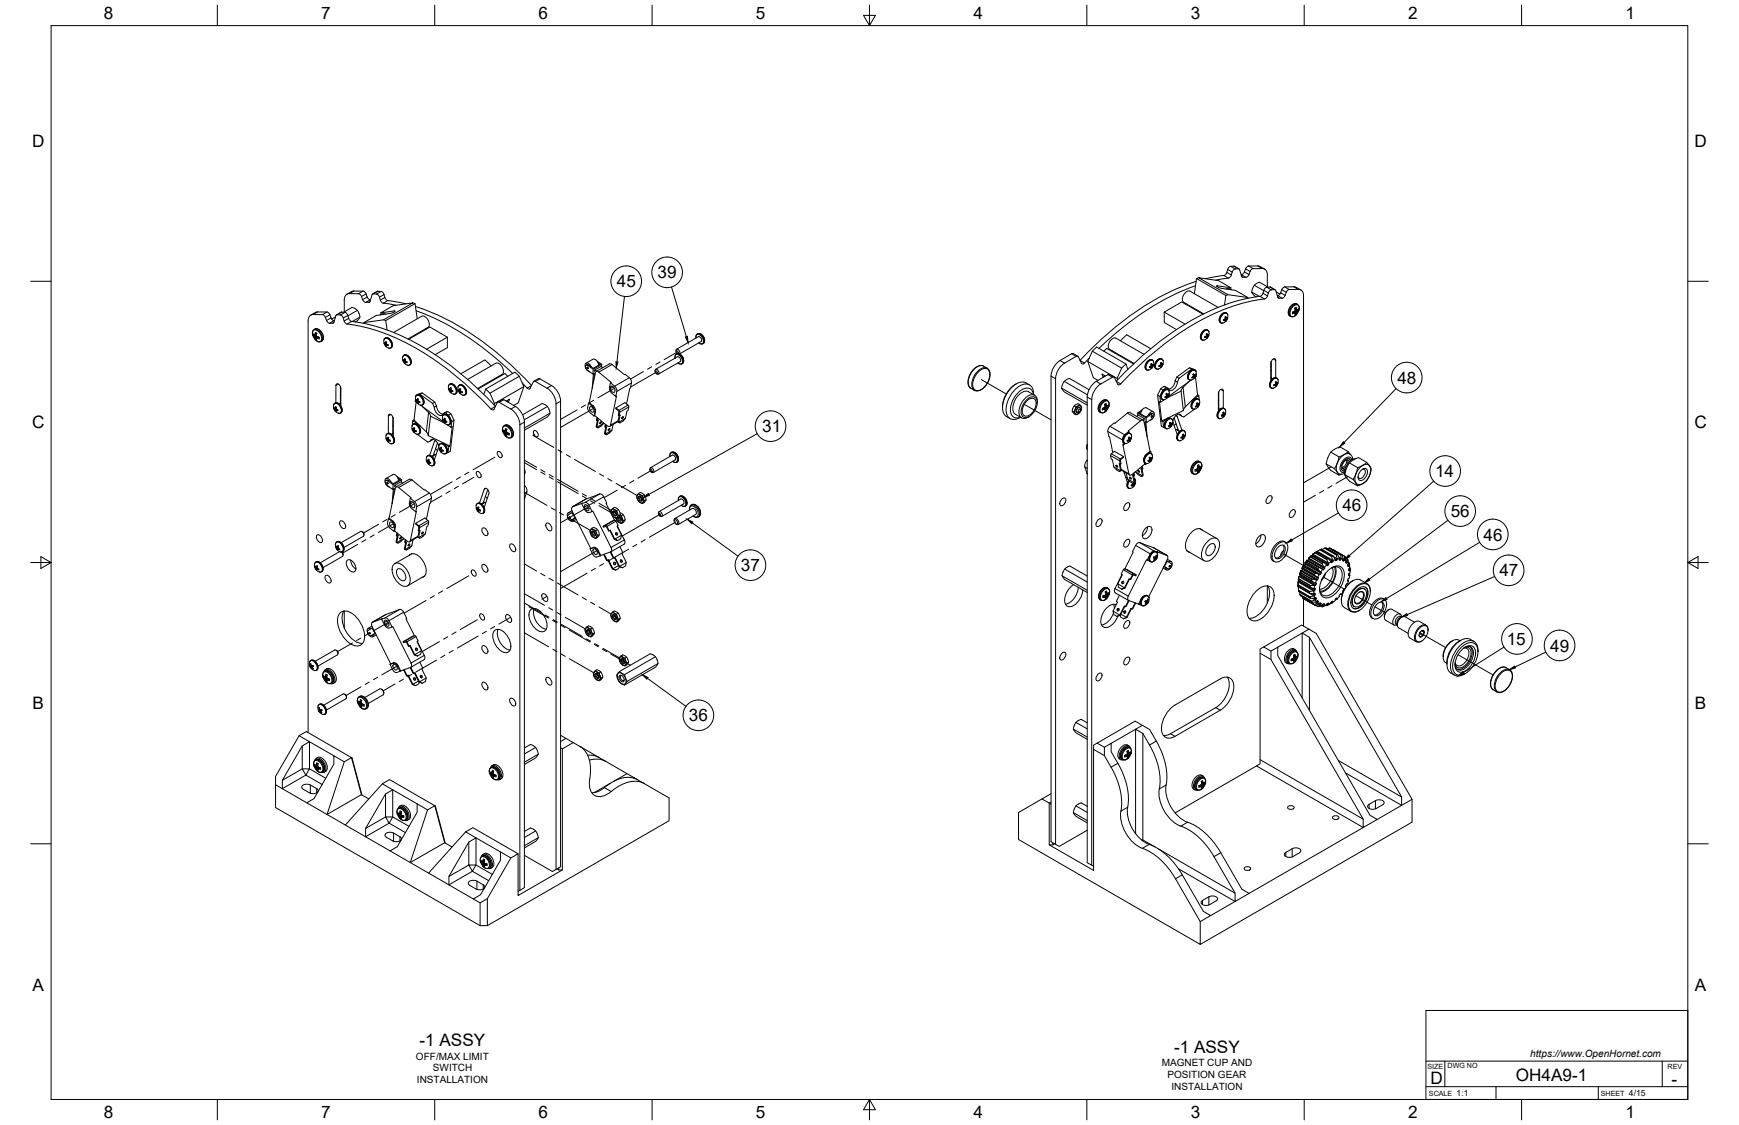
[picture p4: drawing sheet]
<svg xmlns="http://www.w3.org/2000/svg" width="864mm" height="559mm" viewBox="0 0 864 559" stroke-linecap="round" stroke-linejoin="round" font-family="sans-serif">
<defs><g id="words">
<g font-size="8.5">
<text x="52" y="9">8</text>
<text x="160" y="9">7</text>
<text x="267" y="9">6</text>
<text x="375" y="9">5</text>
<text x="483" y="9">4</text>
<text x="591" y="9">3</text>
<text x="699" y="9">2</text>
<text x="807" y="9">1</text>
<text x="16" y="73">D</text>
<text x="841" y="73">D</text>
<text x="306" y="143">45</text>
<text x="327" y="138">39</text>
<text x="694" y="191">48</text>
<text x="16" y="213">C</text>
<text x="379" y="215">31</text>
<text x="841" y="213">C</text>
<text x="713" y="237">14</text>
<text x="667" y="254">46</text>
<text x="720" y="257">56</text>
<text x="737" y="268">46</text>
<text x="368" y="284">37</text>
<text x="745" y="286">47</text>
<text x="748" y="320">15</text>
<text x="770" y="324">49</text>
<text x="16" y="352">B</text>
<text x="842" y="352">B</text>
<text x="342" y="358">36</text>
<text x="16" y="492">A</text>
<text x="842" y="492">A</text>
<text x="208" y="520">-1 ASSY</text>
<text x="583" y="523">-1 ASSY</text>
<text x="710" y="538">D</text>
<text x="753" y="537">OH4A9-1</text>
<text x="830" y="539">-</text>
<text x="52" y="555">8</text>
<text x="160" y="555">7</text>
<text x="267" y="555">6</text>
<text x="375" y="555">5</text>
<text x="483" y="556">4</text>
<text x="591" y="555">3</text>
<text x="699" y="556">2</text>
<text x="807" y="556">1</text>
</g>
<g font-size="5">
<text x="207" y="526">OFF/MAX LIMIT</text>
<text x="760" y="525">https://www.OpenHornet.com</text>
<text x="215" y="532">SWITCH</text>
<text x="577" y="530">MAGNET CUP AND</text>
<text x="207" y="538">INSTALLATION</text>
<text x="580" y="536">POSITION GEAR</text>
<text x="582" y="541">INSTALLATION</text>
</g>
<g font-size="4.3">
<text x="723" y="544">1:1</text>
<text x="809" y="544">4/15</text>
</g>
<g font-size="3.5">
<text x="709" y="531">SIZE</text>
<text x="719" y="530">DWG NO</text>
<text x="828" y="531">REV</text>
<text x="710" y="544">SCALE</text>
<text x="795" y="544">SHEET</text>
</g>
</g></defs>
<!-- layer: Visible -->
<g fill="none" stroke="#000" stroke-width=".5">
<path d="M594 140a139 139 0 0 0-58 39M594 138l-1 8M595 138h-1l15 9M611 132h2l2 2M611 132l-1 2a3 3 0 0 1-5 3l-6 1M622 133h5l2 1v2v6M622 133l-1 1-1 2a2.4 2.4 0 0 1-3 1l-2-3h-2l-1 1a3 3 0 0 1-4 3l-4 1M625 132h-5l-2 4h-1M625 132l3 2M154 157l3-2h6l2 4h1M160 156h-6l-1 2v1v205M160 156l1 1 1 2a2.4 2.4 0 0 0 4 1"/>
<path d="M166 159h.1M167 157l-2 2M169 155l3 1 2 3a114 114 0 0 1 60 31l12 12M169 155l-2 1M171 155l4-2 2 1 2 4-3 2M171 159l-1-2-3-1-1 4M171 159l1 2a114 114 0 0 1 60 31l12 11 1 1 2-4 7 3a10 10 0 0 1 4 8v231M177 154l-4 3M178 146h-5h-1l-1 2v7M178 146l1 1 1 2a2.4 2.4 0 0 0 4 1l1-4h2l1 2a3 3 0 0 0 5 3l4 1M179 158l-4 2M180 145h-5l-3 1"/>
<path d="M180 145l2 1 1 2 1 1M184 149h.1M185 146l3-1h2l1 1M189 155h7l-2 1a17 17 0 0 0-13 5M191 146a3 3 0 0 0 4 4l7 1M192 156h-3v-1l6-3 10-2-15 9-9 1M192 159v5M205 150l1 1 1 7M206 151l-14 8h-2M206 152a139 139 0 0 1 58 39M207 154a134 134 0 0 1 48 31M578 155v5l6 4"/>
<path d="M589 151h.1M594 142a134 134 0 0 0-48 31M597 156l-10-6-9 5 11 6M605 153l-14-8a4 4 0 0 0-3 5l10 6M608 159h.1M608 159h1M608 158h1M608 158l1 1M608 159v1l1-1M608 158v1M609 158h.1M609 144l1-1 1 1"/>
<path d="M609 159h.1M609 158l-1-1v1M609 158v1M609 158h1M610 158h-1M610 146l-1 1-1 4M611 144v-1l-6-4-10-1 15 8 10 2M611 143l-7-1 2 1a17 17 0 0 1 14 5M622 145l3 2M623 142l5 2M628 148a113 113 0 0 0-60 31l-12 12h-1l-2-4-6 4a10 10 0 0 0-5 7M630 143l-5-3-2 1-1 4 2 2"/>
<path d="M633 144l-2-1h-2l-3 4a114 114 0 0 0-60 31l-12 11M634 145l2 1M634 147h.1M637 144l-1 2-2 1M637 148h-2l-2-4h-2l-2 3-1 2M638 143h5l3 1M638 142l-1 2M638 147l2-3h5l2 1v2v134M638 147l-1 1M641 152l3-1 1 2-1 2-2 2h-2v-2v-1zM642 155l1 1M642 155h.1"/>
<path d="M642 155h1M643 155h-1v1h1M643 156h.1M643 155h.1M643 154v1M643 154h.1M643 153l1 1M643 156h1M643 156v1l1-1M644 154h.1M644 154l-1-1v1M644 155v1"/>
<path d="M644 155h.1M644 154h1l-1 1M645 153l-1 1M645 153v1M155 167v-2l2-2 1 1 2 1 1 2-1 2-2 1-2-1M155 167l2 2M155 167h1M156 167h.1M156 167v1M156 166l-1 1M156 166h.1M156 166h-1v1"/>
<path d="M156 168h.1M156 166l1-1v1M156 168l1 1M157 166h.1M157 168v1M157 166l1 1M157 168h.1M157 166h-1M157 168h1M158 167h.1M158 168h.1M158 167l1 1h-1"/>
<path d="M158 168h-1M191 171h.1M191 168h2l1 1 1 3-1 1a3 3 0 0 1-3-4zM191 170v1M191 170h.1M191 170h1M191 171l1 1M192 170h.1M192 172h.1M192 170l-1 1M192 171h.1M192 170h-1"/>
<path d="M192 171h-1M192 171l1 1M192 172h1M192 171v1M193 171l-1 1M195 165l14-8a4 4 0 0 1 4 6l-10 5M200 179h.1M200 177l2-1 2 2v2l-1 1a3 3 0 0 1-3-4zM200 179l1 1M200 179h1M201 180h.1M201 179h.1"/>
<path d="M201 179v-1v1M201 179h-1M201 179v1M201 179l1 1M202 180h.1M202 180h-1M203 169l10-7 9 5v6l-6 3M211 163h1M222 167l-10 6M296 179l3 2-4 2-3-1M336 174v1M336 174a1.2 1.2 0 0 1 1 0 1.2 1.2 0 0 1 0 2h-1"/>
<path d="M336 174l1 1v1l-1-1zM336 173l11-6 1 1v2l-11 6a2.9 2.9 0 0 1 2 4l-1 1-1-1M336 176h-1v2M346 168v-2h1a3 3 0 0 1 3 4l-1 1-2-1M535 177l-3-1-6 3a10 10 0 0 0-4 8v231l2 1M540 180l15 8M541 178l-1 1a2 2 0 0 1-3 2l-2-4-6 3a10 10 0 0 0-5 8v231l2 1 14-8M542 174l15 9M548 174l2-1 13 8M553 174l-1 1M556 169l3-3 12 7M568 176l-14-8a4 4 0 0 0-3 5l12 8"/>
<path d="M573 180a2.9 2.9 0 0 1 0 3 2.9 2.9 0 0 1-3 1l-1-2 1-2 2-1 1 1M574 179l2-1 1 1a3 3 0 0 1-2 4h-1l-1-1zM597 165l2-1h1a3 3 0 0 1-2 5h-2v-1zM598 167l1 1M599 167v1M599 167h.1M599 167l1 1h-1M599 166h1zM599 166l1 1M599 167h-1v1h1M599 168h.1M599 166h.1"/>
<path d="M600 166v1M600 166h.1M600 167h.1M607 160a2.9 2.9 0 0 0 3-1 2.9 2.9 0 0 0-1-3l-2-1-1 2v3h1M631 180v8v-1M169 196h.1M169 192v8M169 194h.1M201 180v1v-1M201 180h1M206 198v1l1 1M207 196l3-1 6 5"/>
<path d="M207 197l1-1 2 2 1 2-2 1a3 3 0 0 1-3-4zM207 200l-1 9h-1M207 199h.1M207 199v-1v1M207 199v1M207 196l-1 1M207 200h1M207 198v1M207 198h1M207 199h1M208 199h.1M208 199h-1"/>
<path d="M208 200h.1M208 199v1M208 198l-1 1M208 198v1M208 196h1l6 4M208 200h-1M210 195l-1 1M223 193v1M223 191h2l1 1 1 3-1 1a3 3 0 0 1-3-5zM223 194h.1M223 193h.1M223 194l1 1"/>
<path d="M224 193h.1M224 195h.1M224 193l-1 1M224 193h-1M224 194h-1M224 194h.1M224 194h1h-1M224 194v1M224 193v1M225 194h-1M228 194h.1M228 192l1-1 2 2 1 2-2 1a3 3 0 0 1-2-4z"/>
<path d="M228 194v-1v1M228 194v1M228 195h.1M228 194l1-1v1M229 195h-1M229 194h.1M229 194h-1M229 194l-1 1M229 193l-1 1M229 194l1 1h-1M229 194v1M229 195h.1"/>
<path d="M232 188l14-8a4 4 0 0 1 3 6l-12 7M240 196l1-3 2 2 3 5-1 1M241 193l15-8 2 2 2 5-3 8-2 1M244 182l-3-3-12 7M247 200l3-2 6 4a10 10 0 0 1 4 8v231l-2 1M248 187h.1M251 199l2-1-1 2M252 199v1M252 187l-1-1-14 7M258 187l-15 8M260 192l-14 8M266 189l6 4a10 10 0 0 1 4 8v231l-2 1-14-8"/>
<path d="M266 189l-1 1-2 3a3 3 0 0 1-3-2l-1-1M267 188l-2 1M267 188l7 4M274 192a10 10 0 0 1 4 7M278 199v232l-2 1M291 180l3-2a2.8 2.8 0 0 1 3 3M292 182h.1M292 184l2 2M292 182v-1a1.3 1.3 0 0 0-1 2 1.3 1.3 0 0 0 1 1M292 183h.1M294 182a1.6 1.6 0 0 0-1-2 1.6 1.6 0 0 0-2 1 3 3 0 0 0 2 4M294 193h.1"/>
<path d="M295 183l-1 3 1-1v1M295 186l-1 7M295 186v4M296 184l-1 1M296 185l7-4 10 7 1 2-3 11M297 180l1 1-3 2-3-2h-1M299 181v1M299 183l-1-1-3 2h1M303 190v3l1 2M303 190l3 2v2v3l-2-2M303 190h1l-7-5h-1l-4 15M303 192h1a1.8 1.8 0 0 1 1 1 1.8 1.8 0 0 1 0 2l-2-2"/>
<path d="M304 192l-1 1 2-1M306 197l-3 14v1l-1-1M325 185v-1a1.2 1.2 0 0 1 2 0 1.2 1.2 0 0 1 0 2h-1M325 184l1 1v1l-1-1zM326 183l10-6 2 1v2l-11 6M484 183l1-1h3l3 1 1 2-1 3-1 3-2 2-2 1h-2l-2-1-1-2v-4zM504 194a5 5 0 0 1 9-1v3a4 4 0 0 0-3-3 4 4 0 0 0-4 1 11 11 0 0 0-3 12l1 2 3-1a4 4 0 0 1-6 1 4 4 0 0 1-1-6 16 16 0 0 1 4-8zM505 191a14 14 0 0 0-7 12M510 199a3 3 0 0 1 4-2 3 3 0 0 1 1 5 6 6 0 0 1-7 5 6 6 0 0 1 2-8zM510 199a2.6 2.6 0 0 1 4-1 2.6 2.6 0 0 1 0 4 5 5 0 0 1-6 4 6 6 0 0 1 2-7zM511 191a7 7 0 0 0-10 2 11 11 0 0 0-2 13l3 2M514 196l-3-1a7 7 0 0 0-8 7l1 3 3 3"/>
<path d="M515 199v1M515 199a2.9 2.9 0 0 0-2-3 2.9 2.9 0 0 0-3 1 8 8 0 0 0-3 10l2 1 2-1M527 193l13 7M528 189l12 7M541 194l-10-6-3 1-1 4 1 2 12 6M542 199v231h1M547 200l2-1h1l1 1-1 3-2 2h-2l-1-1 1-2zM548 186v1M549 187l-2-1 1 1M553 187l-3-1-6 3a10 10 0 0 0-4 8v231l2 2M559 181l-14-9-3 2-2 6 3 8 2 1M560 183l-1-2-2 2-2 5v1"/>
<path d="M571 182h.1M571 182h1M572 181h.1M572 182v1M572 182h-1M572 183h.1M572 182h.1M572 182v-1v1M572 181h1M573 181l-1 1M575 196l1 1M576 182h.1"/>
<path d="M576 181l1 1M576 180v1M576 180l1 1M576 200v-1l1 10M576 181v1M576 181h1M576 193l2 1M576 181h.1M576 182h1M576 182v1l1-1M577 181h-1M577 180h-1"/>
<path d="M577 180v1M577 181h.1M577 182h.1M577 181v1M577 194l2-1 1 1a3 3 0 0 1-2 5l-1-1-1-1zM578 192l2 1M579 197h.1M579 196h.1M579 196h1M579 193l-1 1-2 3v3l2-1M579 197h1M579 197v1"/>
<path d="M579 196l1 1M579 196v1M579 197l1 1v-1M580 196h.1M580 196l-1-1v1h1M580 196v-1v1M580 197h.1M580 196v1M580 193l-2-1-2 1-1 3 2 16h1M584 189l-1 3-3 1M584 187l2 1-1 2-1-1M585 190a3 3 0 0 1-5 3"/>
<path d="M587 194l-7 4M587 194l1 10M588 192l-1 2M590 190l-3 2M591 183h1l-6 5M591 184h1h2a3 3 0 0 1-3 5l-1-1v-1zM591 189l-11 8M592 183l1 1M592 187h1M592 186h1M592 186l1 1M592 187v1h1l-1-1"/>
<path d="M592 187l1 1M593 187h.1M593 187h-1M593 186h.1M593 186l1 1M593 187v1M593 184h1M594 187h-1M594 186h.1M594 184l-3-1-7 4v2M594 184h.1M594 186h-1"/>
<path d="M594 186v1M594 186v1l1 9M595 196l-7 6v2M596 199l-1-3-3 3M596 199a2.9 2.9 0 0 1-1 3 2.9 2.9 0 0 1-3 1l-1-1 1-3 2-1 2 1M605 195v8M605 199h.1M631 181h.1M631 188h1M631 184h.1M632 193l-1-1v-2l2-2h1a3 3 0 0 1-2 5M633 191h.1"/>
<path d="M633 191h1M633 191v1h1M633 190l1 1M633 192h1M634 188l-1-9a1.6 1.6 0 0 0-1 0 1.6 1.6 0 0 0-1 1v9M634 190h-1M634 190h-1h1M634 190h-1v1M634 191v1M634 190h.1M634 191h.1M634 190h1"/>
<path d="M635 190l-1 1M166 201l2-1 1 2 1 2-1 1a3 3 0 0 1-3-4zM166 203h.1M166 203v1M166 203v-1v1M166 204h.1M166 203l1-1v1M166 204h1M167 200v-9a1.6 1.6 0 0 1 2 0 1.6 1.6 0 0 1 0 2v9M167 204h.1M167 203h-1M167 203h.1"/>
<path d="M167 203l-1 1M167 202l-1 1M167 203l1 1h-1M168 204h-1M169 200l-1 1M192 218h.1M192 218v1M192 219h.1M192 219h1M192 219h2h-1M193 218h-1M193 215v-9a1.6 1.6 0 0 1 2 0 1.6 1.6 0 0 1 0 2v9"/>
<path d="M193 219h.1M193 218l-1 1M193 219v1v-1M193 218h.1M193 217l-1 1M193 217v1M194 219h-1M195 207v8M195 211v1M195 215v1M205 211v-2l4 3M205 213v1"/>
<path d="M205 211h2l1 1 1 2-1 2a3 3 0 0 1-3-5zM205 213h.1M205 214h.1M205 213l1-1v1M205 214l1 1M206 215h.1M206 209l3 3M206 213h.1M206 213l-1 1M206 213v1M206 213h-1M206 214h-1"/>
<path d="M206 214h.1M206 214v1M206 214h1h-1M207 214h-1M207 216l5 4 3-2M209 212l3 3M209 201l11 8M210 202l3 3 1 2M212 214l1 2M213 216l7 4M214 219a2.5 2.5 0 0 1 2 0 2.5 2.5 0 0 1 2 2v1M214 207l7 3"/>
<path d="M214 207l-1 9M215 200h1l1 2h-1zM216 202a3 3 0 0 0 4 4v-1M216 219l-3 7M216 219h.1M217 202l1 2 2 2M220 209h.1M220 206h2l1 2 1 2-1 1a3 3 0 0 1-3-4zM220 209v-1v1M220 209v1M220 210h1M221 208l-1 1"/>
<path d="M221 208h-1zM221 208h.1M221 210h.1M221 209h-1M221 209h.1M221 208v1M221 205l2 1 1 3v3l-2-1M221 209h1M221 209l-1 1M221 209v1M222 209l-1 1M222 204l-2 1 2-1 2 2 1 3-1 15-2 1"/>
<path d="M224 206h-1M224 212h1l-2 10M225 209h-1M250 214v1M250 212l2-1 2 1 1 3-1 2-1 1-2-1-1-3zM250 214h.1M250 215h.1M250 215h1M250 214h1M251 215h.1M251 214h.1M251 215v1"/>
<path d="M251 214v-1l1 1M251 214h1M252 214h.1M252 216h.1M252 216v1l-1-1M252 214v1M252 214h-1M252 216h-1M252 215h.1M252 215l1 1h-1M252 215v1M260 206l9-6 3 2 1 3-1 2-12 7"/>
<path d="M265 214a1.7 1.7 0 0 1 2 1 1.7 1.7 0 0 1-1 2 2.2 2.2 0 0 1-1-3zM272 202l-12 7M273 205l-13 8M293 200l3 3-1 3M293 205l2 2M293 205l-1-2v-3l3 3v4M293 202a1.5 1.5 0 0 1 2 1 1.5 1.5 0 0 1-1 2 2 2 0 0 1-1-3zM295 207l6 4M296 207l1 2v-1M297 209l-1 3zM298 210l1-1-1 1zM298 210h.1"/>
<path d="M300 210a3 3 0 0 1-4 2l4-2M301 211v1v-1M301 212v4v-4M302 213h1l-1 1zM303 213l-1 1M304 211v3l-1 1-2 1 3-2M306 203l2 2-1 5 4-2 1-6-2-2-4 3 1 1M307 209l-4 3M307 204v3M308 206l-1 3M309 207h1l-1 1zM309 207v1"/>
<path d="M311 208l-3 2-1-1M532 204l1 1M533 202h1M534 205v1h1M534 203l-1 2h1M534 205l1 1M534 203v2M534 202v1M535 205h.1M535 202h-1M535 202h2M535 202l-1 1"/>
<path d="M536 202l-1 1a1.1 1.1 0 0 0-1 1 1.1 1.1 0 0 0 1 1M536 201h-1h-1l-1 2v1l1 2M536 201l-1 1M536 201l1 1M537 204v-1a1.2 1.2 0 0 0-2 0 1.2 1.2 0 0 0 0 2h1M537 202v2M537 204l-2 2M548 203h1M548 203h.1M548 203h-1v1l1-1M549 202l-1 1M549 203h-1"/>
<path d="M549 203h.1M549 202h.1M549 201l1 1M549 203v1M549 204h.1M549 201h.1M549 200v1v1M549 200l1 2M550 203l-1 1M550 203h.1M550 202h.1M550 202v1"/>
<path d="M550 202v-1v1M559 216l1-1 2 1a3 3 0 0 1-3 4h-1v-1zM560 219h.1M560 219h1M560 217l1 1M560 217h1v1M560 218h1M561 218h.1M561 218l-1 1M561 214v1M561 219h-1M561 219h.1"/>
<path d="M561 205l7 4M561 205h-1l-7 5-3 3v1l3 11M561 219l-1-1 1 1M561 218v1M561 218h1M562 218h-1M564 207l1-1 3 2M565 205v1M567 204l-1 1 3 2 3-2 1 1M567 203l-2 2 4 3 3-2M568 209l4 16M568 209h-1l-7 5h1l-3 3-1 1 4 18h1l7-6"/>
<path d="M568 208l-1 1M568 208l1 1M569 210h-1M569 210v4M569 209v1M569 210l1 7M569 208v2M570 206a1.6 1.6 0 0 1 1-1 1.6 1.6 0 0 1 2 0 3 3 0 0 1-2 4M572 207h.1M572 206a1.3 1.3 0 0 1 1 1 1.3 1.3 0 0 1-1 1l-3 2M573 205l-4-2a2.8 2.8 0 0 0-3 3M577 209h1"/>
<path d="M579 209l2-1h1a3 3 0 0 1-2 5h-1l-1-1zM580 208l-2 1v3l1 1M581 211v1M581 210h.1M581 210v1M581 210h1M581 211l-1 1h1M581 211l1 1M581 210l1 1M581 211h1M581 211h.1M581 212h.1"/>
<path d="M582 211l-1 1M582 211h.1M582 210h.1M582 210v1M582 210l3 6M583 208l2 6v-1l-1 1M584 206l3 8M584 210l-1 1M584 213l2 1M586 215l1-1h1a3 3 0 0 1-2 5h-1l-1-1zM587 217v1v-1M587 217v1"/>
<path d="M587 207a2.5 2.5 0 0 0-3-1 2.5 2.5 0 0 0-1 3h-1M587 217h.1M587 217h1M587 216h1M587 216h.1M587 218h1M587 216l1 1M587 216v1M588 216h-1M588 204l-11 5M588 216h.1M588 217v1"/>
<path d="M588 217h.1M588 216v1M593 203l-5 4-3-1M594 202h.1M594 202h1M594 200h1v1M594 200v1M594 200l1 1M594 201l1 1M594 201v1M594 201h1M594 201h.1"/>
<path d="M595 201h.1M595 202h.1M595 202h-1M595 201v1M595 200l1 1M596 200l-1 1M596 201h-1M605 203h1M606 204l1-1h1a3 3 0 0 1-2 5h-1l-1-2zM607 206v1M607 206h1M607 205h1"/>
<path d="M607 207h.1M607 206h.1M607 207h1M607 205l1 1M607 205v1M608 203l-1-9a1.6 1.6 0 0 0-1 0 1.6 1.6 0 0 0-1 2v8M608 205h-1M608 205h.1M608 206l-1 1M608 206h.1M609 206h-1M609 205h-1"/>
<path d="M192 238l3-2a2.8 2.8 0 0 1 3 3M192 239h.1M192 240h.1M194 220a2.9 2.9 0 0 1-2-1 2.9 2.9 0 0 1 0-3l2-1 2 2v3h-2M194 240a1.6 1.6 0 0 0-1-2 1.6 1.6 0 0 0-2 1 3 3 0 0 0 2 3M197 237l2 1-4 3-3-2a1.3 1.3 0 0 0-1 1 1.3 1.3 0 0 0 1 1l3 2M198 238h1l-4 2-3-2M199 238v2M200 240l-1-1-3 2 1 1M212 229h.1M212 227l2-1 1 2 1 2-1 1a3 3 0 0 1-3-4zM212 229v1"/>
<path d="M212 230h1M213 228v1zM213 229h-1M213 230h.1M213 230v1v-1M213 229h.1M213 229l-1 1M213 230h1h-1M213 229l1 1h-1M213 228v1M216 226l-1 1M216 223l1 1"/>
<path d="M217 220l-2 6h1h1M218 222l-2 6M218 223h.1M218 221l2-1 2 2v2l-1 1a3 3 0 0 1-3-4zM218 223l1 1M218 223h1M219 224h.1M219 223h.1M219 224v1v-1M219 223v1M219 223h-1M219 223l1 1h-1"/>
<path d="M219 222v1M220 224h-1M220 220l3 2-1 3M220 220l3 2M237 234a1.7 1.7 0 0 1 2 1 1.7 1.7 0 0 1-1 2 2.2 2.2 0 0 1-1-3zM247 224a1.7 1.7 0 0 1 2 1 1.7 1.7 0 0 1 0 2 2.2 2.2 0 0 1-2-3zM260 233v3M323 233a1.2 1.2 0 0 1 2 0 1.2 1.2 0 0 1-1 2l-1-1M323 233l1 1h-1zM323 232l11-6 1 1v1l-11 7M333 227v-2h1a3 3 0 0 1 3 4l-1 1-2-1M540 222v1"/>
<path d="M540 221v1M540 229l-1 2 1 4M551 226l2 6 4 2-1-5 2-2M552 225l1-1 5 3-2 1v3M552 225v1M553 232l3 2h1M554 231l1 1zM555 231v1M556 231l1 3M557 234l4 2M558 234l2 6M559 235h-1"/>
<path d="M559 220l-1 1M559 235l1 3 3 2h1l-1-4M559 237h1M560 237h-1M560 238l3 2M561 237l1 1zM561 237l1 1M562 238h.1M563 235v2M563 240h.1M563 235v1v4M563 238h1a3 3 0 0 1-3 5l-1-2 1-2"/>
<path d="M565 234l1 1zM565 234h1M567 232v1M567 233v3a3 3 0 0 1-3-2M567 231l1 2h-1v3l-3-2M568 230v1M569 230v1M569 226l2-1 1 1a3 3 0 0 1-2 4h-2v-1zM570 229h1M571 229h.1M571 229h-1h1M571 227v1"/>
<path d="M571 227l1 1M571 228h1M571 228v1M571 227h.1M571 224l-2 3-1 1M571 224v1M572 229l-1-1v1M572 229h-1M572 228v1M572 228h.1M572 228v-1v1M594 233l1 1"/>
<path d="M594 233h.1M594 233l-1 1h1M594 234h.1M595 234h.1M595 233h-1M595 234h-1M595 232h1M595 233h.1M595 232v1M595 234v1v-1M595 232h.1M596 232h.1"/>
<path d="M596 232l-1-1v1M596 233l-1 1M596 233h.1M596 232h1M597 232l-1 1M597 232v-2l-2-1h-1l-2 2-1 2 1 2 2 1 1-2M597 232l-1 2M659 230l4 3M661 225l4 2M664 230v1a2.1 2.1 0 0 0 0 4M664 235h1a.9 .9 0 0 0 0 1 .9 .9 0 0 0 1 0M664 235l2 1 2-1"/>
<path d="M664 230v2v3M667 234h1M668 236l4 2M668 236l1 1M669 232l-2 1M669 228l-1 3-1 1M669 228v3M670 224l-5-2-4 3-2 2v3v2l2 2 4 2M670 230l4 2M670 228l1 1a2.4 2.4 0 0 0-3-1 2.4 2.4 0 0 0-1 2 2.2 2.2 0 0 0-1 2 2.2 2.2 0 0 0 2 2M670 229a1.8 1.8 0 0 0-2 0 1.8 1.8 0 0 0-1 2 1.4 1.4 0 0 0-1 1 1.4 1.4 0 0 0 2 1M670 226l2 2"/>
<path d="M670 226a6 6 0 0 0-6 4M671 226l-1-1a1.6 1.6 0 0 0-1 0 1.6 1.6 0 0 0-1 1h-1a4 4 0 0 0-3 4M672 227v1M673 235v2a2.1 2.1 0 0 0 0 3M673 240h1a1 1 0 0 0 1 1 1 1 0 0 0 1 0l1-1M673 240l2 1 2-1M673 235v3v2M673 228h-2l-2 3-1 2v3M676 234a1.9 1.9 0 0 1 2-1 1.9 1.9 0 0 1 1 3 2.8 2.8 0 0 1-4 2l-1-2zM676 233a1.6 1.6 0 0 1 2 1 1.6 1.6 0 0 1 0 2 1.6 1.6 0 0 1-2 2 1.6 1.6 0 0 1-2-1M679 230l-4-3-5 3-1 2-1 4 2 3 4 2M680 231a1.6 1.6 0 0 0-2-1 1.6 1.6 0 0 0-1 1l-1 1a4 4 0 0 0-3 3"/>
<path d="M680 231l1 2-1 3M680 236l-1 3-2 1M680 236l-1 2-2 2M680 231l1 3-1 2M680 231a5 5 0 0 0-6 4h-1M169 259a2.3 2.3 0 0 1 2 1 2.3 2.3 0 0 1 0 3 2.7 2.7 0 0 1-2-4zM193 240h.1M193 257l3 3v4M194 259a1.5 1.5 0 0 1 1 1 1.5 1.5 0 0 1 0 2 2 2 0 0 1-1-3zM195 259l-2-1-1 3 4 3M195 259l1 3M195 241v2h1"/>
<path d="M195 243v7M196 243h.1M196 243l-1 4M196 241v1M196 242l-3 16M196 242h1h1l6 5M197 242l7-4 9 7 1 2M204 247l-1 3 1 2 2 2 1-2M204 247l2 2 1 3M204 249v1l1-1M204 249a1.8 1.8 0 0 1 2 1 1.8 1.8 0 0 1-1 2l-1-2M204 249h.1"/>
<path d="M206 254h1l-3 15h-1l-7-5M212 259l-1-2-5 3 2 2v2M213 259l-2 6-3 2v-5l-2-2M214 248l-2 10M237 253h.1M237 250h1l2 2 1 2-1 1a3 3 0 0 1-3-4zM237 253v1M237 253v-1v1M237 252v1M237 252l1 1M237 254h.1M238 252h.1"/>
<path d="M238 254h-1M238 253h-1M238 253h.1M238 252l-1 1M238 254h.1M238 252h-1M238 253l1 1h-1M238 253l-1 1M238 253v1M238 250l2-7a1.7 1.7 0 0 1 2 0 1.7 1.7 0 0 1 1 2l-3 7M241 250h-2M241 247l1 1"/>
<path d="M242 243l-2 7v-1l1 1M260 241l2 3-2 4M260 248h.1M271 260a2.3 2.3 0 0 1 3 1 2.3 2.3 0 0 1-1 3 2.7 2.7 0 0 1-2-4zM283 257h.1M283 255a1.5 1.5 0 0 0-2 1 1.5 1.5 0 0 0 1 2 1.4 1.4 0 0 0 2 1 1.4 1.4 0 0 0 1-1M284 255l2 2M284 254l-2 1M284 258h.1M284 252l7-4 8-3 1 2 5 11M284 252l7-2h1l2 4-2 1-2-2M284 252v2l9 19"/>
<path d="M284 254l-2 2a1.8 1.8 0 0 0 2 2M286 257l-2 1M286 257h.1M286 258l-1 1M289 250l1 3M292 251l-2 1 1 1M292 251v2a.9 .9 0 0 1 0 1 .9 .9 0 0 1-1-1M292 251a.9 .9 0 0 0-1 0 .9 .9 0 0 0-1 1M292 252l-1 1M294 254l10 19-1 1-5 2M304 254a1.4 1.4 0 0 1 2 1 1.4 1.4 0 0 1 0 1l-2-1zM304 252l-1 2 2 3"/>
<path d="M304 252l1 1M304 252h1h1l2 2v2l-2 1M305 253l1 1 1 1M305 253a1.4 1.4 0 0 0-2 1 1.4 1.4 0 0 0 1 2l1 1M305 253l2 2M305 258l-5 3v1l1-1 2 3M305 258l2 3h-1l3 5-4 2-2-5v1l-2-3h-1M305 254l1 2M305 254a.9 .9 0 0 0 0 1 .9 .9 0 0 0 1 1M306 257v1M306 258l2 2M307 255v1v1"/>
<path d="M307 257h-1h-1M307 255v2M307 257h-2M307 257a.9 .9 0 0 0 0 1 1 1 0 0 0 2 0M307 253l-1 1M308 256l1 2M308 256a1.1 1.1 0 0 1 1 2 1.1 1.1 0 0 1-2 1v-2M308 255l2 1v2l-1 2M308 256h-1M309 256h-1l1 1M309 256v1M309 257l1 2"/>
<path d="M309 259v1h-1M309 257v2M309 259l-1 1M309 256h.1M310 259h-1M310 258v1M317 248l1 2M317 246v2M317 246a1.4 1.4 0 0 1 2 1 1.4 1.4 0 0 1-1 2l-1-1zM317 245h1h1l2 2v1l-2 2M317 245v1M317 245l1 1"/>
<path d="M318 246h1M318 246l1 2M318 246h-1M318 247l1 1M318 247a.9 .9 0 0 0 0 1 .9 .9 0 0 0 1 0M319 246v2M319 248l1 1M319 248a1.3 1.3 0 0 1 1 1 1.3 1.3 0 0 1-2 1M320 246h-1M320 249l-1 1h-1M321 248l-1 1M327 255a1.1 1.1 0 0 1 1-1 1.1 1.1 0 0 1 1 2v1l-1-1"/>
<path d="M327 255h1v1h-1zM335 259v-1a1.5 1.5 0 0 1 2 1 1.5 1.5 0 0 1-1 2v-1M335 258h1a1 1 0 0 1 0 1 1 1 0 0 1 0 1l-1-1zM335 258l9-5a2 2 0 0 1 1 3l-8 5M337 249v-2l1-1a3 3 0 0 1 3 5l-1 1-2-1M338 248l-11 6M338 248l1 1v1l-10 7M342 253l1-1 1-1h1l2 1 1 2v2l-2 1-2-1M527 248a1.2 1.2 0 0 1 2 0 1.2 1.2 0 0 1 0 1 1.5 1.5 0 0 1-1 2 1.5 1.5 0 0 1-2-1zM545 258a1.2 1.2 0 0 1 2 0 1.2 1.2 0 0 1 0 2 1.5 1.5 0 0 1-1 1 1.5 1.5 0 0 1-2-1zM559 250a1.2 1.2 0 0 1 2 0 1.2 1.2 0 0 1 0 2 1.5 1.5 0 0 1-1 1 1.5 1.5 0 0 1-2 0zM562 241h.1"/>
<path d="M562 241h1M563 240l-1 1M563 241h-1M563 240v1M563 241v1M563 241h.1M564 240l-1 1M630 247a1.2 1.2 0 0 1 2 0 1.2 1.2 0 0 1 0 1 1.5 1.5 0 0 1-2 2 1.5 1.5 0 0 1-1-1zM641 254a1.2 1.2 0 0 1 2-1 1.2 1.2 0 0 1 0 2 1.5 1.5 0 0 1-1 2 1.5 1.5 0 0 1-2-1zM157 279h1l2 2v2l-1 1a3 3 0 0 1-3-4zM157 266a2.3 2.3 0 0 1 3 1 2.3 2.3 0 0 1 0 2 2.7 2.7 0 0 1-3-3zM167 272h.1"/>
<path d="M167 269h2l1 2 1 2-1 1a3 3 0 0 1-3-4zM167 271v1M167 272v1M167 273h.1M168 273h-1M168 273h.1M168 271h.1M168 272h-1M168 272h.1M168 272l-1 1M168 272v1M168 271l-1 1"/>
<path d="M168 271v1M168 272l1 1h-1M169 274l-10 6M169 270l10-6 1 1v1l-9 6M170 276v-2v1v1l-10 6M172 278a4 4 0 0 1 4 2 4 4 0 0 1 0 4 4 4 0 0 1-4-6zM174 278l1 3 2 2M180 264h.1M180 264l1 2M196 262v2M197 265v1v-1M197 266h1l-1 4z"/>
<path d="M199 267v1zM199 267h.1M200 267a3 3 0 0 1-3 3l3-2M201 268v2l1-2M201 270v3l1-4-1 1M203 270h1l-1 1zM203 270v1M203 276a5 5 0 0 1 7 3 6 6 0 0 1 0 8M205 275l-9 5M205 268v3l-3 2h-1l4-2M208 267l-5 2M208 264l-1 3h1l3-2"/>
<path d="M210 264v1zM210 264l-1 1M240 262a2.3 2.3 0 0 1 2 2 2.3 2.3 0 0 1 0 2 2.7 2.7 0 0 1-2-4zM253 270a2.3 2.3 0 0 1 3 1 2.3 2.3 0 0 1 0 3 2.7 2.7 0 0 1-3-4zM293 272h3l1 1M294 264a1.4 1.4 0 0 1 2 1 1.4 1.4 0 0 1-1 1l-1-1zM294 262l-1 2 1 2 1 1M294 262l1 1M294 262h1h1l1 2 1 2-2 1M294 264l2 1a1.1 1.1 0 0 1-2 0 1.1 1.1 0 0 1 0-1zM294 275l-1-2 2-1 1 1 2 3M294 275l2 2 2-1"/>
<path d="M295 273a1.5 1.5 0 0 1 1 1 1.5 1.5 0 0 1 0 1 2 2 0 0 1-1-2zM295 263l1 1v1M295 263a1.4 1.4 0 0 0-2 1 1.4 1.4 0 0 0 1 2l1 1M295 263l1 2M295 264l1 1M296 265a1 1 0 0 1 1 1 1 1 0 0 1-1 1M296 267h-1M296 265v2M297 263l-1 1M297 273l1 3M298 266h-1M300 275l2 3-2-3"/>
<path d="M302 278l2 5-2-5M303 263l2 5M305 279v2M305 277l3 4-3-4M306 265v1M307 261l3 9-7 4 2 3-2-3M308 272l3 7v2l-2 1-2-1M308 278l1 1M309 266l-1 2h-1h-2h2M311 279l-3 2M559 268a1.2 1.2 0 0 1 2 0 1.2 1.2 0 0 1 0 2 1.5 1.5 0 0 1-1 2 1.5 1.5 0 0 1-2-1zM564 271l-5 12"/>
<path d="M566 270l7 2M566 269l-2 2M569 263a1.9 1.9 0 0 1 2-1 1.9 1.9 0 0 1 1 3 2.8 2.8 0 0 1-4 2l-1-2zM570 278l1 1M570 262l-1 2-2 2M572 275l1-1h1a3 3 0 0 1-2 5h-1v-1zM573 277h.1M573 278h.1M573 272l7 4M573 277v1M573 277l1 1M573 278h1"/>
<path d="M574 277h-1M574 277h.1M574 278h-1M574 276v1M574 276h.1M574 278l-1-1 1 1M574 277v1M575 274v1M579 279l3 1a1.8 1.8 0 0 1-2 3M580 279l-2 2M580 278l2 1M580 279a1.5 1.5 0 0 1 2 1 1.5 1.5 0 0 1 0 2 1.4 1.4 0 0 1-2 1 1.4 1.4 0 0 1-1-1"/>
<path d="M589 274l9 5M596 263l8 5M597 263a5 5 0 0 0-7 3 6 6 0 0 0 0 8h1M600 269a3 3 0 0 1 4-2 3 3 0 0 1 1 5 7 7 0 0 1-7 7 7 7 0 0 1 2-10zM600 271a1.9 1.9 0 0 1 3-1 1.9 1.9 0 0 1 0 3 2.8 2.8 0 0 1-4 2v-1zM625 267a1.9 1.9 0 0 1 3-1 1.9 1.9 0 0 1 0 3 2.8 2.8 0 0 1-4 2v-2zM626 266l-1 2-1 2M634 271a2.9 2.9 0 0 1 4-2 2.9 2.9 0 0 1 1 5 6 6 0 0 1-6 5 6 6 0 0 1 1-8zM635 272a2 2 0 0 1 2-1 2 2 0 0 1 1 3 3 3 0 0 1-5 3 5 5 0 0 1 2-5zM637 271a5 5 0 0 1-4 6M638 273l-2 3M638 269a5 5 0 0 0-7 5 4 4 0 0 0 2 5"/>
<path d="M639 275l-1 2M648 280v1M648 280h.1M649 278h.1M649 278l-1 2M649 278l7 4M650 277v1M650 278h-1M651 277h-1M651 277h.1M651 276l-1 1M651 276h.1"/>
<path d="M651 276v1M651 276l6 3M652 275v1M652 275h.1M653 274l-1 1M653 274h.1M654 274h-1M654 274l6 3M654 274h.1M656 273h.1M656 273l-2 1M656 273l6 3"/>
<path d="M657 279v1l1 2M657 279l2 2M658 272h.1M658 272l6 4M658 272l-2 1M660 277l-1 1 1 2M660 277l1 2M660 280h.1M660 280v1h-1M661 272h.1M661 272l-2 1M661 272l7 4"/>
<path d="M661 279l-1 1M662 273h.1M662 278v1h-1M662 276h-1l1 2M662 276l1 2M663 278h-1M664 278h.1M664 278h-1M665 277v1h1M665 277l-1-2v1v2M665 277l-1 1M666 276v1"/>
<path d="M666 276h.1M666 277h.1M666 277v1M666 277l1 1M666 276l1 2v1l1-1M668 276v2M668 276l1 3M668 278h.1M668 278l1 1M668 277l1 1M668 279l1 1v-1M669 279h-1"/>
<path d="M669 279h.1M669 279l1 1M669 278v1M669 278h.1M669 278l1 2M670 280h.1M670 280v1M670 280v2M156 282h1M157 281l-1 1M157 282h.1M157 282v1"/>
<path d="M157 283h.1M157 281v1M157 283h1M157 281h.1M158 282h-1M158 282h.1M158 282l-1 1M158 282v1M158 281h-1M158 281l-1 1M158 281v1M158 283h.1"/>
<path d="M162 286a2.3 2.3 0 0 1 2 1 2.3 2.3 0 0 1 0 3 2.7 2.7 0 0 1-2-4zM196 280a7 7 0 0 1 7 6 3 3 0 0 1-1 5 3 3 0 0 1-4-1 7 7 0 0 1-2-10zM197 283a4 4 0 0 1 4 2 4 4 0 0 1 0 3 4 4 0 0 1-4-5zM211 286l-9 5M234 283a1.7 1.7 0 0 1 2 1 1.7 1.7 0 0 1 0 2 2.2 2.2 0 0 1-2-3zM240 281a2.3 2.3 0 0 1 2 1 2.3 2.3 0 0 1 0 2 2.7 2.7 0 0 1-2-3zM269 295a2.3 2.3 0 0 1 3 1 2.3 2.3 0 0 1-1 3 2.7 2.7 0 0 1-2-4zM307 281l-3 2h2M308 281l-1 1-1 1h-2M308 281l1 1M527 286l13 7M529 283l11 6"/>
<path d="M533 290a8 8 0 0 0-3 11 7 7 0 0 0 7-6l1-2M535 292a9 9 0 0 1-6 8M540 286l-9-5-2 2-2 3 2 2 11 6M548 296l1 1M548 296h.1M549 296h-1v1h1M549 297h.1M549 296h.1M549 295v1M549 295h.1M549 294l1 1M549 297h1"/>
<path d="M549 294v1M550 297l-1 1M550 297l1-1v-3l-1-1h-1l-3 2v3l1 1 3-1M550 296v1M550 296h.1M550 295h.1M550 295l-1-1v1M550 295h1M550 295l1-1v1M551 295l-1 1M555 290l1 2 1 1 2-1-2 1M556 296l-3 8v1l2 1 1-1"/>
<path d="M557 285l-4 9 7 4-1 3M558 289v1M559 283l5 3h-1M559 283l-2 2v1l-2 4 3 2 3-5v1l1-3 2 1M561 298l6 3M561 298l-2 3h-1l-2 4M561 288l-2 4M563 286l-2 2M564 299l-2 4M564 300l-2 3v-1l-3 5M566 299v1M568 296h1h1a3 3 0 0 1-2 5h-1l-1-2z"/>
<path d="M568 296l-3 4M569 299v1M569 299h.1M569 300h.1M569 299h1M570 299h-1M570 298v1M570 299l-1 1M570 298h.1M570 299h.1M570 299h-1h1M570 296l10-19-1-1-6-2-1 1-2 3h-1l-9 18v2h1"/>
<path d="M571 297h.1M578 282l1 1M578 281h.1M578 281l2 2M580 282h.1M581 282h.1M581 281v1zM581 281h.1M623 294a5 5 0 0 1 9-1 13 13 0 0 1-9 15 5 5 0 0 1-3-7l1-3zM629 291v8M630 291a12 12 0 0 1-10 16M645 291h.1"/>
<path d="M645 291l5 4M645 289v2M645 289h.1M645 291v2M645 288h.1M645 293h.1M645 288l6 4M645 293v1M645 294h.1M645 294l6 3M645 286v2M645 286h.1"/>
<path d="M645 285h.1M645 285h1M645 294l1 2M645 285l7 4M646 285h.1M646 285l-1 1M646 296h.1M646 296l6 3M646 284h.1M646 284l-1 1M646 284v1M646 282h.1"/>
<path d="M647 296v1M647 282l-1 2M647 281l8 4 1-1M647 281v1l7 5M647 281h.1M647 297h.1M647 297l6 4M647 281l-1 1M647 297v14M650 295h.1M650 295h2M651 292h2"/>
<path d="M652 294h-2v1M652 294h.1M652 294v1M653 296l-2 1M653 296v1M653 292h.1M653 291h-2v1M653 291h.1M653 295h-1M653 295v1M653 297v1M653 297h-2"/>
<path d="M653 291v1M653 292l-1 2M653 290h.1M653 298l-2 1h1M653 298l1 1M653 290h1l-1 1M654 299v-1l1 1-2 1v1M654 299h-2M654 288l-1 2M654 288h-2l-1 1 2 1M654 299l1 1M654 287h1l-1 1"/>
<path d="M655 285h-2l1 2M655 285l-1 2M656 284h.1M657 283l-2-1h-1l2 2M657 283h.1M657 283l-1 1M657 300h1v1M657 300v1M658 282l-1 1M658 285l-2 3M658 285l-2 4M659 281h.1"/>
<path d="M659 281l-1 1M660 283a4 4 0 0 1 4-2 4 4 0 0 1 4 3 12 12 0 0 1-9 13 5 5 0 0 1-3-8l1-3zM661 300l-2 1M661 300h-1M661 299v1M661 299h.1M661 282a4 4 0 0 1 5 0 4 4 0 0 1 0 5 10 10 0 0 1-8 9l-2-1-1-3M662 282a9 9 0 0 1-7 11M662 299h-1M663 282a10 10 0 0 1-7 12M663 298l-1 1M663 281a11 11 0 0 1-7 13"/>
<path d="M663 297l1 1M664 298h.1M664 297l-1 1M664 297h.1M664 297v1M665 296l-1 1M666 295l-1 1M666 295h.1M667 293l-1 2M668 291h1M668 291h.1M669 291h.1"/>
<path d="M669 291l-1 1M669 290l-1 1M669 288l1 1M670 280l-1 1h1M670 289h.1M670 289l-1 1M670 287l-1 1M670 286h.1M670 281h.1M670 281v1M670 285h.1M670 285v1"/>
<path d="M670 282h.1M670 282v1M670 286v1M670 283h.1M670 283v2M670 282v2M672 289a12 12 0 0 0-6 9M674 292a4 4 0 0 1 3-2 4 4 0 0 1 3 3 10 10 0 0 1-8 11 6 6 0 0 1 0-10zM674 293a3 3 0 0 1 4-1 3 3 0 0 1 1 4 7 7 0 0 1-7 6 6 6 0 0 1 2-9zM674 294a2.7 2.7 0 0 1 4-1 2.7 2.7 0 0 1 0 3 5 5 0 0 1-6 5 6 6 0 0 1 2-7zM674 295a1.9 1.9 0 0 1 3-1 1.9 1.9 0 0 1 0 3 2.9 2.9 0 0 1-4 2v-1zM675 294a1.6 1.6 0 0 1 2 1 1.6 1.6 0 0 1 0 2 2.5 2.5 0 0 1-1 2 2.5 2.5 0 0 1-3 0v-1"/>
<path d="M676 288l3 2M676 288a8 8 0 0 0-9 7 6 6 0 0 0 1 7l3 2M678 293a6 6 0 0 0-5 8M678 292a7 7 0 0 1-4 10h-2M681 294a4 4 0 0 0-3-4 4 4 0 0 0-4 1 10 10 0 0 0-4 12l2 1 3-1M683 299a2.9 2.9 0 0 1 4-1 2.9 2.9 0 0 1 1 4 6 6 0 0 1-6 5 6 6 0 0 1 1-8zM686 299a5 5 0 0 1-3 6M687 298a5 5 0 0 0-7 4 4 4 0 0 0 2 5M169 305a6 6 0 0 1 8 2 12 12 0 0 1 3 13 6 6 0 0 1-8-2 12 12 0 0 1-3-13zM171 303a12 12 0 0 0 9 17M171 304v8M183 314h.1"/>
<path d="M184 315h.1M184 312a1.5 1.5 0 0 0-2 1 1.5 1.5 0 0 0 1 2 1.4 1.4 0 0 0 1 1 1.4 1.4 0 0 0 2-1M185 311l-2 1M185 312l1 3M185 316h-1M185 316h.1M185 309l7-4 7-2 1 1 6 12M185 312l-2 1a1.8 1.8 0 0 0 1 3M186 315l-2 1M186 315l-1 1M186 315h.1M187 315l-2 1"/>
<path d="M190 308l2-1 3 4-3 1zM190 308v-1l-5 2v2l9 19M191 309v2M191 309a.9 .9 0 0 1 0-1 1.1 1.1 0 0 1 2 1v1M192 308l-1 1M193 310l-2 1M193 310a.9 .9 0 0 1 0 1 1 1 0 0 1-2 0M195 311l9 18v1v2M200 319l2-1v1M206 316l-6 3h2l1 2M206 316l2 2-1 1 2 4-3 2-2-4h-1l-1-2M207 319l4 7"/>
<path d="M238 305a1.7 1.7 0 0 1 2 1 1.7 1.7 0 0 1 0 2 2.2 2.2 0 0 1-2-3zM246 313a7 7 0 0 1 7 6 3 3 0 0 1-1 5 3 3 0 0 1-4-1 7 7 0 0 1-2-10zM247 313a9 9 0 0 0 6 10M251 305a2.3 2.3 0 0 1 3 2 2.3 2.3 0 0 1-1 2 2.7 2.7 0 0 1-2-4zM264 303a7 7 0 0 1 7 6 3 3 0 0 1-1 5 3 3 0 0 1-4-2 7 7 0 0 1-2-9zM265 302a9 9 0 0 0 6 11M291 312v2M291 314l1 2h1h1M291 314a2.2 2.2 0 0 0 3 2M291 313a1.4 1.4 0 0 1 2 1 1.4 1.4 0 0 1 0 1l-2-1zM291 311v1M291 311l1 1"/>
<path d="M291 311h1h1l2 2v2l-2 1M292 312h1l1 2M292 312h-1M292 312l2 2M292 313l1 1M292 313a.9 .9 0 0 0 0 1 .9 .9 0 0 0 1 0M294 314a1 1 0 0 1 0 1 1 1 0 0 1 0 1M294 314v2M294 312h-1M295 315h-1M304 307l1 2h1l1-1M304 305v2"/>
<path d="M304 307a2.2 2.2 0 0 0 3 1M304 305a1.4 1.4 0 0 1 2 1 1.4 1.4 0 0 1-1 2l-1-1zM304 304l1-1 1 1 2 2v1l-2 2M304 304v1M304 304l1 1M305 305l1 2a1.1 1.1 0 0 1-1 0 1.1 1.1 0 0 1 0-2zM305 305h1M305 305l2 1M305 305h-1M305 305l1 2M306 305l1 1M307 306v2"/>
<path d="M307 305h-1M307 308h.1M308 307l-1 1M553 304l3 1M553 304a8 8 0 0 1-6 6M553 300v2M554 300a7 7 0 0 0-7 8 3 3 0 0 0 1 4 3 3 0 0 0 4-2l3-4M556 303v-1l-1 1M556 305l-1 1M556 306l2 1M557 305l2 2M559 301l-3 5"/>
<path d="M559 304l-1 1M559 309a1.2 1.2 0 0 1 2 0 1.2 1.2 0 0 1 0 1 1.5 1.5 0 0 1-1 2 1.5 1.5 0 0 1-2-1zM559 307h-1M562 302l-2 5M650 313l4 2 47 82v11l-105 61M650 317v36M653 301h.1M653 301h1M654 301h.1M655 300l1-1v1M655 300l-2 1M656 300l-2 1"/>
<path d="M656 300h.1M656 300l1 1M656 301h1M657 301h.1M657 301h-3M658 301h-1M658 301h.1M659 301h.1M659 300l-1 1M659 300l-2 1M659 300h1M660 300l-1 1"/>
<path d="M684 300a2 2 0 0 1 3-1 2 2 0 0 1 0 3 3 3 0 0 1-5 3 5 5 0 0 1 2-5zM690 303a4 4 0 0 0-3 4M694 307l1-1h1l-1 2-1 2a2.2 2.2 0 0 1 0-3zM695 305l-4-2a4 4 0 0 0-3 5l4 2M696 306a1.6 1.6 0 0 0-1-1 1.6 1.6 0 0 0-2 1 2.4 2.4 0 0 0-1 2 2.4 2.4 0 0 0 1 3l1-1M702 309l-4-3a4 4 0 0 0-3 6l4 3M705 316a1 1 0 0 0 1 1 1 1 0 0 0 1-1M705 312a2.4 2.4 0 0 1 3-1 2.4 2.4 0 0 1 1 4 4 4 0 0 1-6 3 5 5 0 0 1 2-6zM705 315l2 1M705 309l3 2M705 309a6 6 0 0 0-5 8l3 2M705 314v1"/>
<path d="M707 313h-1l1 1M707 313v1v2h-2M707 313l-2 1v2M707 313v1M707 314v2M709 313h.1M709 313a2.3 2.3 0 0 0-2-3 2.3 2.3 0 0 0-2 2 5 5 0 0 0-1 7l2-1M721 318a9 9 0 0 0-4 8M724 318h1M725 318a7 7 0 0 0-8 8v2l2 2M725 318a13 13 0 0 0-6 12M732 319a7 7 0 0 0-10 2 11 11 0 0 0-2 13l2 1"/>
<path d="M154 328h2l1 2 1 2-1 1a3 3 0 0 1-3-4zM154 331v1M154 330v1M154 330l1 1M154 331h.1M154 332h.1M154 332l1-1v1M154 332h1M154 330h.1M155 332h.1M155 331h-1M155 331h.1"/>
<path d="M155 331h1h-1M155 331l1 1M155 331l-1 1M156 332h-1M156 331h-1M157 328l9-5 2 1v1l-10 6M161 336v1M161 334l1-1 2 1 2 3-1 2-2 1-1-1-2-3zM161 334a2.3 2.3 0 0 1 2-2 2.3 2.3 0 0 1 2 2 3 3 0 0 1 0 6h-1M161 336h.1M161 337h.1M161 337l1 1"/>
<path d="M162 336h-1M162 338h.1M162 333a4 4 0 0 1 5 4v2h-1M162 336v-1v1M162 336h.1M162 338v1v-1M162 336l1 1M162 338h1M163 337h.1M163 338h.1M163 337h1v1M163 338h1"/>
<path d="M163 337l-1 1M167 323l1 2M194 330h2l3 3-3 1zM194 330l3-1 2 4M195 330a1.5 1.5 0 0 1 2 1 1.5 1.5 0 0 1 0 2 2 2 0 0 1-2-3zM201 333l1 3-2-3M203 336l2 4-2-5-1 1M203 321l3 4M206 337v1M206 325l1 1zM206 334l2 5-2-5v1M206 322l1 1"/>
<path d="M208 338l-3 2 1 1M208 339v1l-2 1-1-1M208 329l4 8-1 1-1 1h-2M209 336v1M209 323v2l-2 1M211 326v2l-7 3 2 4-2-3-5 1M212 337l-4 2h2M240 339a2.3 2.3 0 0 1 2 1 2.3 2.3 0 0 1 0 3 2.7 2.7 0 0 1-2-4zM240 321a2.3 2.3 0 0 1 2 1 2.3 2.3 0 0 1 0 3 2.7 2.7 0 0 1-2-4zM271 337a2.3 2.3 0 0 1 3 1 2.3 2.3 0 0 1-1 2 2.7 2.7 0 0 1-2-3zM295 334v2M295 336l1 2"/>
<path d="M296 335a1.4 1.4 0 0 1 1 0 1.4 1.4 0 0 1 0 2l-1-1zM296 333l-1 1M296 333v1M296 333h1l2 2v1l-1 2M296 334h2v2M296 334h-1M296 334l2 2M297 335v1M297 335a.9 .9 0 0 0-1 1 .9 .9 0 0 0 1 0M298 336l1 1-1 1h-2M298 336a1.3 1.3 0 0 1 0 1 1.3 1.3 0 0 1-2 1M298 334h.1"/>
<path d="M299 336v1M307 335v-1a1 1 0 0 1 1 0 1 1 0 0 1 1 1h1l1 2M307 335h-1l1 2M307 337l1 2 2 1M307 335a2.7 2.7 0 0 1 4 2M307 335v2M307 337v1a2.4 2.4 0 0 0 4 1M308 334l15-9 2 1 1 2 1 2-1 1-16 9M308 336a1.8 1.8 0 0 1 2 1 1.8 1.8 0 0 1-1 2 2.4 2.4 0 0 1-1-3zM308 328l1 2 1 1 1-2M308 327v1M308 327a1.4 1.4 0 0 1 2 1 1.4 1.4 0 0 1 0 2l-2-1z"/>
<path d="M308 326l1-1 1 1 2 1v2l-2 2M308 326v1M308 326h1M309 336a1.1 1.1 0 0 0-1 1 1.1 1.1 0 0 0 2 1M309 326l1 1M309 326l1 2a1.5 1.5 0 0 1 1 2 1.6 1.6 0 0 1-3-1v-1M309 326l-1 1M309 327l1 2M309 327a1 1 0 0 0 0 2 .9 .9 0 0 0 1 0M310 327l1 2M311 337a1.1 1.1 0 0 1 0 2M311 339l-1 1"/>
<path d="M311 337v2M311 326l-1 1M312 329h-1M326 326l-16 9M327 330l-16 8M527 324a1.2 1.2 0 0 1 2 0 1.2 1.2 0 0 1 0 2 1.5 1.5 0 0 1-1 2 1.5 1.5 0 0 1-2-1zM545 335a1.2 1.2 0 0 1 2 0 1.2 1.2 0 0 1 0 1 1.5 1.5 0 0 1-1 2 1.5 1.5 0 0 1-2-1zM559 327a1.2 1.2 0 0 1 2 0 1.2 1.2 0 0 1 0 1 1.5 1.5 0 0 1-1 2 1.5 1.5 0 0 1-2-1zM610 336a13 13 0 0 1-6 15l-23 13-3 1M628 321l-2 1v2M631 323l4-2v5l45 79 4 2-7 4v-4l-46-79zM631 328l-5-4v53l51 30"/>
<path d="M635 321l15-8-4-3-18 11 3 2M641 324l2-1 1 1 1 1-1 3-3 2-1-1-1-1v-2zM642 327v1M642 327h.1M642 327l-1 1h1M642 328h.1M642 328h1M643 326h.1M643 328v1M643 328l-1 1h1M643 328h.1M643 326l-1 1"/>
<path d="M643 323a4 4 0 0 0-5 4v2l1 1M643 326v-1h-1l1 1M643 326h1M644 326h.1M644 327l-1 1M644 327h.1M644 324a2.3 2.3 0 0 0-2-1 2.3 2.3 0 0 0-2 1 3 3 0 0 0 0 6h1M644 326v1M725 322a5 5 0 0 1 8-1 12 12 0 0 1-9 14 5 5 0 0 1-2-7zM726 322a4 4 0 0 1 5-1 4 4 0 0 1 2 5 9 9 0 0 1-8 8 6 6 0 0 1-1-9zM727 322a2.5 2.5 0 0 1 3 1 2.5 2.5 0 0 1-1 3 5 5 0 0 1-6 4v-1M727 322a2.8 2.8 0 0 1 3 1 2.8 2.8 0 0 1 0 3 6 6 0 0 1-7 5v-1"/>
<path d="M727 322a2.9 2.9 0 0 1 4 0 2.9 2.9 0 0 1 1 3 8 8 0 0 1-8 8l-1-2v-1M730 321a8 8 0 0 1-6 11M734 324a4 4 0 0 0-2-6 4 4 0 0 0-6 2 13 13 0 0 0-5 15 5 5 0 0 0 7 0M743 333l2-1 2-1 3 2 1 2v3l-1 2-2 3-3 1h-1l-3-1-1-2 1-4zM158 350h2l1 1 1 3-1 1a3 3 0 0 1-3-5zM158 353h.1M158 353h1M158 352v1M159 353h-1M159 353h1h-1M159 353h.1M159 352h-1"/>
<path d="M159 352h1l-1 1M159 353v1M159 352l-1 1M159 353l1 1h-1M160 353h-1M161 350l9-5h2v2l-10 6M171 345h.1M172 345v1M178 349v1M178 346h2l2 1 1 3-1 2h-1l-2-1-1-2zM178 349h.1M178 350h.1"/>
<path d="M178 349v-1v1M178 350h1M178 349h1M179 350h.1M179 349h.1M179 348v1M179 350v1M179 348h.1M179 351h.1M179 351h1h-1M179 349h1M180 349h.1"/>
<path d="M180 348l-1 1M180 351h-1M180 351h.1M180 349l1 1v1h-1M180 350h.1M180 350v1M181 346l8-4a2 2 0 0 1 1 3l-7 4M189 342h1M190 342l1 2M253 347a2.3 2.3 0 0 1 3 1 2.3 2.3 0 0 1 0 3 2.7 2.7 0 0 1-3-4zM534 359l6 3M540 359l-3-2-1 1-2 1-1 3 1 2 6 3"/>
<path d="M581 352l3-2 22-13a4 4 0 0 1 5 0 4 4 0 0 1 2 5 15 15 0 0 1-7 11l-22 13a4 4 0 0 1-6 0 4 4 0 0 1-1-5 16 16 0 0 1 4-9zM647 347v-33l3 3 46 79v4l5-3M149 365l17 10M150 371v11l-10 6M156 378l2-1 2 1 1 3v2l-2 1-2-1-1-3zM156 378a2.3 2.3 0 0 1 3-1 2.3 2.3 0 0 1 2 1 3 3 0 0 1-1 6M157 377a4 4 0 0 1 6 4l-1 2-1 1M157 380h.1M157 380l1-1v1M158 380h.1M158 380h-1M166 375l5 3-9 27-10-6 4-2 10-17z"/>
<path d="M171 378l4-2-23-13-3 2-12 21v4M260 372l3-2h1l2 1 1 3-1 2-6 4M266 371l-6 4M267 375l-7 4M278 365l7 4M278 371l1 1M281 367l-3 1M285 369l-6 3v60l-22 13v-21l-3 2-12 20v14l90-52v-12l-17-10M285 369l30 17M288 371a15 15 0 0 1 5 16 6 6 0 0 0 4 9 13 13 0 0 0 9-5 13 13 0 0 1 14-2M292 375h3l3 1M293 378a11 11 0 0 1 8 0"/>
<path d="M533 362l7 4M545 369l-2 1v2M548 375v-4l4-2v4l3 6a34 34 0 0 1 5 25 20 20 0 0 0 14 17l5 3 4 5 15 24 3 2-5 3M548 375l5 9 3 8a26 26 0 0 1 1 11M548 375l-5-3v60l-22-12v-21l-4-2-11 7v13l90 52v-11M552 369l12-7v52M558 372l2-1 1 1 1 1-1 3-2 1h-2l-1-1 1-2zM559 375l1 1M559 375h.1M559 375h-1v1h1M559 376h.1M560 376h.1"/>
<path d="M560 375h-1M560 376h-1M560 375h.1M560 374h1M560 376v1v-1M560 374h.1M561 370a4 4 0 0 0-6 5l1 2h1M561 374h.1M561 376h-1M561 374l-1-1v2M561 376h.1M561 375v1"/>
<path d="M561 375h.1M561 374h1M561 374l1-1v1M561 372a2.3 2.3 0 0 0-2-2 2.3 2.3 0 0 0-2 2 3 3 0 0 0 0 6l1-1M562 374l-1 1M567 360l-3-2-19 11 3 2M568 364l-4-2 3-2 4 2 5 9 3 8a26 26 0 0 1 0 11M568 364l3 6a34 34 0 0 1 5 25 20 20 0 0 0 14 17l7 5 5 7 11 20v4l7-4-3-2-11-18a34 34 0 0 0-19-17 19 19 0 0 1-8-17M568 364v53l6 4M626 377v2l-2 1M665 378l31 18M150 382h4l-2 3z"/>
<path d="M152 399l-15-9v11l101 59h4M154 394a2.6 2.6 0 0 0 4-2l-4-2a2.6 2.6 0 0 0-4 1l4 3M157 381h.1M157 380h-1l1 1M157 380h-1M157 381v1M157 382h.1M157 382l1 1v-1M158 382h.1M158 380v1M158 382l-1 1M158 381h.1"/>
<path d="M158 381l1 1h-1M159 381h.1M159 381l-1 1M162 387l-8-5v-14l-4 3-10 17v4l12-7 8 5M179 395l4 2M180 395l-5-19 4 19-17 10M190 389l-19 21M191 394v12l-9 5M207 399l5 3-8 26-10-5 3-2 10-18zM207 399l-17-10 3-2 23 13-4 2M243 384v-2l2-1h1l2 2v2v2h-2l-2-1M243 384l1 2"/>
<path d="M243 383v1M243 383l1 1M243 384l1 1M244 381a2.3 2.3 0 0 1 2-1 2.3 2.3 0 0 1 2 2 3 3 0 0 1-1 5M244 384h.1M244 385h.1M244 384h-1M244 380a4 4 0 0 1 6 5l-1 1-1 1M244 386h1M244 383h1v1M245 383l-1 1M245 384h.1"/>
<path d="M245 386v1l-1-1M245 386h-1M245 386h.1M245 384v1M245 385h.1M245 385h1v1h-1M246 385h.1M246 385l-1 1M303 389l-8 5M311 384l-6 4M315 386v1M317 387a17 17 0 0 0-18 5l-5 2"/>
<path d="M522 394l-5 3M522 398l-1 1h1M595 387l2-1 2 2-1 3-2 1h-2l-1-1zM596 390l1 1M596 390h.1M596 390l-1 1h1M596 391h.1M597 390h-1M597 391h-1M597 391h.1M597 390h.1M597 389h1"/>
<path d="M597 391v1v-1M597 389h.1M597 386a4 4 0 0 0-5 4v2h1M598 389h.1M598 389l-1-1v2M598 390l-1 1M598 390h.1M598 389v-1v1M598 387a2.3 2.3 0 0 0-2-2 2.3 2.3 0 0 0-2 2 3 3 0 0 0 0 6l1-1M598 389v1M668 384l28 16-12 7M683 398a2.6 2.6 0 0 1 4 1l-4 3a2.6 2.6 0 0 1-4-2l4-2"/>
<path d="M162 405l32 18M191 406h4l-2 3zM195 418a2.6 2.6 0 0 0 4-2l-4-2a2.6 2.6 0 0 0-4 1l4 3M198 402l2-1 2 1 1 3-1 2-2 1-2-2-1-2zM198 402a2.3 2.3 0 0 1 2-2 2.3 2.3 0 0 1 2 2 3 3 0 0 1 0 6h-1M198 404h.1M198 405h.1M198 404h-1l1 1M198 404h-1M198 405v1M198 406h.1M198 401a4 4 0 0 1 6 4l-1 2h-1"/>
<path d="M198 404l1-1v1M198 406h1M199 404h.1M199 406h.1M199 406v1v-1M199 404v1M199 405h.1M199 404h-1M199 406h1M199 405h1M200 405h.1M200 406h.1"/>
<path d="M200 405h1v1h-1M200 405l-1 1M203 410l-8-4v-14l-4 2-9 17v5l11-7 8 5M221 419l3 2M221 419l-5-19 5 19-17 9M231 413l-18 21M233 418v12l-10 5M260 413l3-2h1l2 2 1 3-1 2-6 3M266 413l-6 3M267 416l-7 4M523 419v1M524 419l-3 1"/>
<path d="M533 404l7 4M534 400l6 4M540 401l-3-2h-1l-2 2-1 3 1 1 6 4M557 403a19 19 0 0 0 14 20l7 6 6 8M567 417h1l-1 1M584 404l40-24 53 31-57 33M640 401a1.6 1.6 0 0 1 1-1 1.6 1.6 0 0 1 2 2 1.6 1.6 0 0 1-2 0 1.6 1.6 0 0 1-1-1zM662 406a1.6 1.6 0 0 1 2-1 1.6 1.6 0 0 1 1 2 1.6 1.6 0 0 1-2 0 1.6 1.6 0 0 1-1-1zM204 428l31 19M233 430h3l-1 3zM233 438l3-1 4 3a1.3 1.3 0 0 1 1 1 1.3 1.3 0 0 1-2 1h-2l-4-2v-1zM239 428v1"/>
<path d="M239 426l2-1 2 1 1 3-1 2h-2l-1-1-2-2zM239 426a2.3 2.3 0 0 1 2-2 2.3 2.3 0 0 1 2 2 3 3 0 0 1 0 5h-1M239 429h.1M239 429l1 1M239 428h.1M240 428l-1-1v1M240 428h.1M240 430h.1M240 424a4 4 0 0 1 5 5v2h-1M240 427v1M240 427h1l-1 1M240 428h1"/>
<path d="M240 430l1 1-1-1M240 428l1 1M241 430h-1M241 428h-1M241 429h.1M241 430h.1M241 429h1v1h-1M241 429v1M244 434l-8-4v-14l-3 2-10 17v5l12-7 8 4M249 423l-18-10 4-2 22 13M254 426l-5-3v4l-10 17-4 3M277 432h2"/>
<path d="M277 431v1M575 422l38 22M584 436l12 22M585 432l28 16-12 7M618 431a1.6 1.6 0 0 1 2-1 1.6 1.6 0 0 1 1 2 1.6 1.6 0 0 1-2 0 1.6 1.6 0 0 1-1-1zM642 422a2.6 2.6 0 0 1 4 1l-4 2a2.6 2.6 0 0 1-4-1l4-2M238 448v12M242 446l-4 2-3-1M258 442l-1 1M597 448l3-3a2.7 2.7 0 0 1 5 2l-4 2a2.6 2.6 0 0 1-4-1z"/>
<circle cx="292" cy="183" r=".3"/>
<circle cx="192" cy="218" r=".2"/>
<circle cx="536" cy="204" r=".7"/>
<circle cx="572" cy="207" r=".3"/>
<circle cx="564" cy="240" r=".2"/>
<circle cx="192" cy="240" r=".3"/>
<circle cx="283" cy="257" r=".3"/>
<circle cx="305" cy="280" r=".6"/>
<circle cx="306" cy="265" r=".6"/>
<circle cx="309" cy="279" r=".6"/>
<circle cx="558" cy="289" r=".6"/>
<circle cx="581" cy="281" r=".3"/>
<circle cx="184" cy="315" r=".3"/>
<circle cx="184" cy="314" r=".3"/>
<circle cx="555" cy="303" r=".6"/>
<circle cx="559" cy="304" r=".6"/>
<circle cx="206" cy="337" r=".6"/>
<circle cx="207" cy="323" r=".6"/>
<circle cx="209" cy="336" r=".6"/>
</g>
<!-- layer: Visible Narrow -->
<g fill="none" stroke="#000" stroke-width=".5">
<path d="M608 137l2 1M609 135l2 2M610 134l2 1M611 132l2 2M613 132l2 1M617 136l2 2M617 137v1M618 135l2 1M619 134l2 1M620 132l2 1M625 132l2 1M158 155l-2 1"/>
<path d="M162 155l-2 1M164 156l-2 2M164 158l-2 1M166 159l-2 2M170 155l-3 1M171 155l-2 1M173 157l-3 1M173 158l-2 1M175 160l-3 1M176 145l-3 1M180 145l-2 1M182 146l-2 1"/>
<path d="M182 148l-2 1M184 150h-1M184 149l-2 1M188 145l-3 1M189 145l-2 1M191 146l-3 2M191 148l-2 1M193 149l-3 2M196 154v1M605 142h.1M609 155a3 3 0 0 0-3 5M609 156a3 3 0 0 0-3 4"/>
<path d="M610 156a2 2 0 0 0-3 0 2 2 0 0 0-1 2 1.6 1.6 0 0 0 0 2 1.6 1.6 0 0 0 1 0M626 147l2 2M627 146l2 1M628 144l2 2M629 143l2 1M631 143l2 1M634 147l3 1M635 148h.1M636 145l2 2M637 144l2 1M638 143l2 1M642 155l1 1"/>
<path d="M643 142l2 2M643 155l1 1M643 153l1 1M643 154l1 1M644 151a4 4 0 0 0-3 6M645 154a1.9 1.9 0 0 0-1-3 1.9 1.9 0 0 0-2 2 2.8 2.8 0 0 0 0 4l2-1M155 167a1.9 1.9 0 0 1 1-3 1.9 1.9 0 0 1 3 1 2.8 2.8 0 0 1 0 5l-2-1M156 164a4 4 0 0 1 3 6M156 163a4 4 0 0 1 4 6M157 166l-1 1M157 166h-1M157 167h-1"/>
<path d="M157 167l-1 1M158 168h.1M158 167l-2 1 2-1M158 167l-1 1M166 160l-1 1M191 169a2 2 0 0 1 2-1 2 2 0 0 1 1 2 1.6 1.6 0 0 1 1 2 1.6 1.6 0 0 1-2 1M191 168a3 3 0 0 1 3 5M192 168a3 3 0 0 1 2 5M200 177a2 2 0 0 1 2 0 2 2 0 0 1 2 2 1.6 1.6 0 0 1 0 1 1.6 1.6 0 0 1-2 1M201 177a3 3 0 0 1 2 4M201 176a3 3 0 0 1 3 5M335 178a1.4 1.4 0 0 1 1-2 1.4 1.4 0 0 1 2 1 1.8 1.8 0 0 1 1 2 1.8 1.8 0 0 1-2 2v-1"/>
<path d="M336 176a3 3 0 0 1 3 5M336 176h.1M339 180v-2l-2-2h1a3 3 0 0 1 1 5M346 168a1.4 1.4 0 0 1 1-2 1.4 1.4 0 0 1 1 1 1.8 1.8 0 0 1 1 2 1.8 1.8 0 0 1-1 2l-1-1M346 166a3 3 0 0 1 3 5M347 166l2 1 1 3M526 179l3 1M532 176l2 1M536 179l3 1M572 179a3 3 0 0 0-3 5M572 179a3 3 0 0 0-2 5M573 180a2 2 0 0 0-2-1 2 2 0 0 0-2 2 1.6 1.6 0 0 0 0 2 1.6 1.6 0 0 0 1 1"/>
<path d="M577 178a3 3 0 0 0-3 5M578 179a2 2 0 0 0-3 0 2 2 0 0 0-1 2 1.6 1.6 0 0 0 0 1 1.6 1.6 0 0 0 1 1M600 164a3 3 0 0 0-3 5M600 165a2 2 0 0 0-2-1 2 2 0 0 0-1 2 1.6 1.6 0 0 0-1 2 1.6 1.6 0 0 0 2 1M632 178l2 1M168 191h-1M169 195h.1M206 197a2 2 0 0 1 3 0 2 2 0 0 1 1 2 1.6 1.6 0 0 1 0 1 1.6 1.6 0 0 1-1 1M207 196a3 3 0 0 1 3 5M223 192a2 2 0 0 1 2-1 2 2 0 0 1 1 2 1.6 1.6 0 0 1 1 2 1.6 1.6 0 0 1-2 1M223 191a3 3 0 0 1 3 5M224 191a3 3 0 0 1 2 5"/>
<path d="M227 192a2 2 0 0 1 3 0 2 2 0 0 1 1 2 1.6 1.6 0 0 1 0 1 1.6 1.6 0 0 1-1 1M228 191a3 3 0 0 1 3 5M250 199l-2 1M264 192l-2 1M268 188l-2 1M274 192l-2 1M278 199l-2 2M292 181v1M304 181l-7 4M313 188l-8 4M314 190l-8 4M486 185a3 3 0 0 1 4-2 3 3 0 0 1 1 5 7 7 0 0 1-6 6 6 6 0 0 1 1-9z"/>
<path d="M488 182a7 7 0 0 0-7 8v2l1 1M490 183a7 7 0 0 0-7 8v2l1 1M522 187l2 1M540 197l2 2M544 189l3 2M550 199a4 4 0 0 0-4 6M550 199a4 4 0 0 0-3 6M550 186l2 1M554 189l3 2M580 193a3 3 0 0 0-3 5M580 194a3 3 0 0 0-3 4M581 194a2 2 0 0 0-3 0 2 2 0 0 0-1 2 1.6 1.6 0 0 0 0 2 1.6 1.6 0 0 0 1 1"/>
<path d="M587 192l2 10M593 184a3 3 0 0 0-3 5M593 184a3 3 0 0 0-2 5M594 185a2 2 0 0 0-2-1 2 2 0 0 0-2 2 1.6 1.6 0 0 0 0 2 1.6 1.6 0 0 0 2 1M595 198a3 3 0 0 0-3 5M596 199a2 2 0 0 0-3-1 2 2 0 0 0-1 3 1.6 1.6 0 0 0 0 1 1.6 1.6 0 0 0 1 1M606 193l1 1M631 182h.1M634 188a3 3 0 0 0-3 5M635 189a2 2 0 0 0-3-1 2 2 0 0 0-1 2 1.6 1.6 0 0 0 0 2 1.6 1.6 0 0 0 1 1M166 201a2 2 0 0 1 2 0 2 2 0 0 1 1 2 1.6 1.6 0 0 1 1 1 1.6 1.6 0 0 1-2 1M166 200a3 3 0 0 1 3 5"/>
<path d="M167 200a3 3 0 0 1 2 5M192 216a2 2 0 0 1 2 0 2 2 0 0 1 1 2 1.6 1.6 0 0 1 1 1 1.6 1.6 0 0 1-2 1M192 215a3 3 0 0 1 3 5M193 215a3 3 0 0 1 2 5M194 206l-1 1M205 212a2 2 0 0 1 2-1 2 2 0 0 1 1 2 1.6 1.6 0 0 1 1 2 1.6 1.6 0 0 1-2 1M205 211a3 3 0 0 1 3 5M205 211a3 3 0 0 1 3 4M213 205l-1 10M216 219h.1M220 207a2 2 0 0 1 2-1 2 2 0 0 1 1 2 1.6 1.6 0 0 1 1 2 1.6 1.6 0 0 1-2 1M220 206a3 3 0 0 1 3 5"/>
<path d="M221 206a3 3 0 0 1 2 5M246 202l-2 1M250 214a1.9 1.9 0 0 1 0-2 1.9 1.9 0 0 1 3 1 2.8 2.8 0 0 1 0 5l-2-2M250 211a4 4 0 0 1 4 6M251 211a4 4 0 0 1 3 6M252 214l-2 1M252 214h-1M252 215h-1M252 213l-1 1M252 215l-1 1M252 215v1M253 215l-1 1"/>
<path d="M256 202l-2 1M260 210l-2 1M295 202h-1M296 204l-1 1M307 209l-4 2M312 201l-5 3M312 202l-4 3M548 203h.1M548 203h1M548 203h2M549 201h1M549 202l1 1"/>
<path d="M549 201l1 1M549 202h1M550 214l7 5M551 202a1.9 1.9 0 0 0-1-3 1.9 1.9 0 0 0-3 2 2.8 2.8 0 0 0 0 4l2-1M551 212l8 4M560 205l6 4M561 215a3 3 0 0 0-3 5M562 216a2 2 0 0 0-2 0 2 2 0 0 0-2 2 1.6 1.6 0 0 0 0 1 1.6 1.6 0 0 0 1 1M571 205l1 1M582 208a3 3 0 0 0-3 5M582 209a2 2 0 0 0-2-1 2 2 0 0 0-1 2 1.6 1.6 0 0 0-1 2 1.6 1.6 0 0 0 2 1M583 208h.1"/>
<path d="M584 206l1 1M585 214h1M588 214a3 3 0 0 0-3 5M589 215a2 2 0 0 0-3-1 2 2 0 0 0-1 2 1.6 1.6 0 0 0 0 2 1.6 1.6 0 0 0 1 1M608 203a3 3 0 0 0-3 5M609 204a2 2 0 0 0-3-1 2 2 0 0 0-1 2 1.6 1.6 0 0 0 0 2 1.6 1.6 0 0 0 1 1M193 239h.1M205 238l-7 4M212 227a2 2 0 0 1 2 0 2 2 0 0 1 1 2 1.6 1.6 0 0 1 1 1 1.6 1.6 0 0 1-2 1M212 226a3 3 0 0 1 3 5M213 226a3 3 0 0 1 2 5M215 226l-1 1"/>
<path d="M217 220h.1M218 221a2 2 0 0 1 2 0 2 2 0 0 1 2 2 1.6 1.6 0 0 1 0 1 1.6 1.6 0 0 1-2 1M219 220a3 3 0 0 1 2 5M219 220a3 3 0 0 1 3 5M333 227a1.4 1.4 0 0 1 1-2 1.4 1.4 0 0 1 2 1 1.8 1.8 0 0 1 1 2 1.8 1.8 0 0 1-2 1h-1M333 225a3 3 0 0 1 3 5M334 225a3 3 0 0 1 2 4M334 225l2 1 1 3M539 232l1 1M540 235h.1M540 229h.1M551 226l5 3"/>
<path d="M552 225l4 3M557 233l4 2M561 239l-1 2v1M561 239l-1 2 1 1M561 239a1.8 1.8 0 0 0-1 2 1.8 1.8 0 0 0 1 2M562 238h.1M563 238h1M569 226h.1M571 225a3 3 0 0 0-2 5M572 225a3 3 0 0 0-3 5M572 226a2 2 0 0 0-2 0 2 2 0 0 0-1 2 1.6 1.6 0 0 0-1 1 1.6 1.6 0 0 0 2 1M594 233v1"/>
<path d="M594 233l1 1M594 233l2 1M595 231l1 1M595 232h1M595 233h1h-1M595 232l1 1M596 229a4 4 0 0 0-4 6M596 229a4 4 0 0 0-3 6M597 232a1.9 1.9 0 0 0-1-2 1.9 1.9 0 0 0-3 1 2.8 2.8 0 0 0 0 5l2-2M671 228a2.5 2.5 0 0 0-2-1 2.5 2.5 0 0 0-2 2 3 3 0 0 0 0 6h1M195 259h.1M212 259l-4 2"/>
<path d="M213 259l-5 3M213 245l-7 4M214 248l-7 4M236 251a2 2 0 0 1 3-1 2 2 0 0 1 1 2 1.6 1.6 0 0 1 0 2 1.6 1.6 0 0 1-1 1M237 250a3 3 0 0 1 3 5M240 250h-1M241 243h-1M260 241h.1M260 248h.1M262 244l-2 1M284 258h.1M291 248l-7 4"/>
<path d="M298 245l-7 5M300 247l-7 4M305 258l-4 3M306 259l-5 2M337 249a1.4 1.4 0 0 1 1-2 1.4 1.4 0 0 1 2 1 1.8 1.8 0 0 1 1 2 1.8 1.8 0 0 1-2 1h-1M337 247a3 3 0 0 1 3 4M338 246a3 3 0 0 1 3 5M339 246l2 2v2M343 253a1.6 1.6 0 0 1 1-2 1.6 1.6 0 0 1 2 2 2.2 2.2 0 0 1 1 2 2.2 2.2 0 0 1-2 2l-1-1M343 251a4 4 0 0 1 4 6M344 251a4 4 0 0 1 3 6M347 252l1 2"/>
<path d="M156 280a2 2 0 0 1 3-1 2 2 0 0 1 1 2 1.6 1.6 0 0 1 0 2 1.6 1.6 0 0 1-1 1M157 279a3 3 0 0 1 3 5M167 270a2 2 0 0 1 2-1 2 2 0 0 1 1 2 1.6 1.6 0 0 1 1 2 1.6 1.6 0 0 1-2 1M167 269a3 3 0 0 1 3 5M196 262h.1M208 266l-4 2M295 272h.1M297 273v1M310 268l-7 4M564 271l7 4M566 270l7 4M573 272l6 4"/>
<path d="M574 274a3 3 0 0 0-3 5M575 275a2 2 0 0 0-3-1 2 2 0 0 0-1 2 1.6 1.6 0 0 0 0 2 1.6 1.6 0 0 0 1 1M648 280l8 4M649 279l5 4M649 279l5 3M649 279l6 3M649 278l6 4M649 278l8 5M650 278l8 4M650 277l8 5M651 276l6 3M652 276l8 5"/>
<path d="M652 275l8 5M652 276l8 4M653 275l6 3M653 274l6 4M654 274l8 5M654 274l8 4M655 273l6 3M656 273l5 3M656 273l6 3M657 280l-6-3 6 3M658 272l6 4M658 272l6 3"/>
<path d="M660 272l6 4-6-4M661 272l7 4M661 279h1M661 279h.1M662 276l2 2M663 277l1 1M663 278h.1M663 278h1M665 277h1M665 278h1M665 278h.1M665 277l1 1"/>
<path d="M667 278v1M667 278h.1M667 278h1M667 277l1 1M668 279l1 1M668 277l1 1M668 279h1M670 280h.1M548 296l1 1M548 296h2M549 294l1 1M549 295l1 1"/>
<path d="M550 292a4 4 0 0 0-4 6M550 292a4 4 0 0 0-3 6M551 295a1.9 1.9 0 0 0-1-3 1.9 1.9 0 0 0-2 2 2.8 2.8 0 0 0 0 4l2-1M554 292l6 4M558 283l4 3M559 283l4 2M567 298h.1M570 296a3 3 0 0 0-3 5M571 297a2 2 0 0 0-3-1 2 2 0 0 0-1 2 1.6 1.6 0 0 0 0 2 1.6 1.6 0 0 0 1 1M580 282v1M645 291l5 3M645 291l5 4"/>
<path d="M645 290l5 4M645 289l7 5M645 292l7 4M645 293l6 3M645 288l6 4M645 293l6 4M645 294l6 3M645 289l8 4M645 288l6 3M645 287l6 4M645 286l8 5M646 295l5 4"/>
<path d="M646 286l7 4M646 296l6 3M646 285l6 3M646 284l6 4M646 284l8 4M647 283l7 5M647 283l8 4M647 297l6 3M647 282l6 4M647 297l6 4M648 281l8 4M648 280l8 5"/>
<path d="M651 292l2 1M651 288l-5-3 5 4M651 295l2 1M652 297l1 1M652 295h1M653 297l1 1M653 295h.1M653 292h.1M653 297h1M653 290h1M653 285l-6-4 6 4M653 299l1 1"/>
<path d="M653 297h.1M654 299h1M654 298l1 1M655 300h1M657 300h1M659 281h.1M659 300h1M660 300h.1M661 299h.1M661 299h1M662 299h.1M663 297l1 1"/>
<path d="M664 297h.1M666 295h.1M668 291h1M668 291h.1M669 288l1 1M669 289h.1M669 281h1M670 283h.1M670 286h.1M670 285v1M670 285h.1M670 282h.1"/>
<path d="M185 316h-1M192 305l-7 4M198 303l-7 4M200 304l-7 4M206 316l-5 2M207 316l-5 3M653 301h1M656 301h1M657 300l1 1M659 301h.1M696 307a2.9 2.9 0 0 0-2 3M154 329a2 2 0 0 1 2-1 2 2 0 0 1 1 2 1.6 1.6 0 0 1 1 2 1.6 1.6 0 0 1-2 1"/>
<path d="M154 328a3 3 0 0 1 3 5M155 328a3 3 0 0 1 2 5M160 336a1.9 1.9 0 0 1 1-2 1.9 1.9 0 0 1 3 1 2.8 2.8 0 0 1 0 5l-2-2M161 333a4 4 0 0 1 4 6M162 336l-1 1M162 336h-1M162 337h-1M162 335v1M163 337l-1 1M163 337v1l1-1M196 329h-1M198 331h-1"/>
<path d="M211 326l-7 3M642 327v1M642 328l-1-1 1 1M642 327h1M642 326h1M643 327h1M643 326l1 1M643 326h-1h1M643 328l-1-1 1 1M643 323a4 4 0 0 0-3 6M644 324a4 4 0 0 0-4 6M644 327a1.9 1.9 0 0 0 0-3 1.9 1.9 0 0 0-3 1 2.8 2.8 0 0 0 0 5l2-1"/>
<path d="M745 334a3 3 0 0 1 5-1 3 3 0 0 1 1 5 7 7 0 0 1-7 6 6 6 0 0 1 1-10zM748 332a7 7 0 0 0-8 7l1 3 1 1M750 333a7 7 0 0 0-8 7v3l1 1M158 351a2 2 0 0 1 2-1 2 2 0 0 1 2 2 1.6 1.6 0 0 1 0 2 1.6 1.6 0 0 1-2 1M159 350a3 3 0 0 1 2 5M159 350a3 3 0 0 1 3 5M178 349a1.9 1.9 0 0 1 0-3 1.9 1.9 0 0 1 3 2 2.8 2.8 0 0 1 0 4l-2-1M178 346a4 4 0 0 1 4 6M179 346a4 4 0 0 1 3 6M179 349l-1 1M180 348l-1 1M180 349l-1 1"/>
<path d="M180 348h-1M180 350h-1M180 350v1M181 350l-1 1M604 351l2 2M157 378a4 4 0 0 1 3 6M157 377a4 4 0 0 1 3 6M158 380h-1M158 379l-1 1M555 379l-3 2M559 375v1M559 375l1 1"/>
<path d="M559 375l2 1-2-1M560 373l1 1M560 374h1M560 375h1M560 374l1 1M561 371a4 4 0 0 0-4 6M561 371a4 4 0 0 0-3 6M562 374a1.9 1.9 0 0 0-1-2 1.9 1.9 0 0 0-3 1 2.8 2.8 0 0 0 0 4l3-1M574 368l-3 2M581 364l3 2M154 390v4M156 381a1.9 1.9 0 0 1 1-3 1.9 1.9 0 0 1 2 1 2.8 2.8 0 0 1 0 5l-2-1"/>
<path d="M157 392v2M158 380l-1 1M158 381h-1M158 381l-1 1M159 381l-1 1M243 384a1.9 1.9 0 0 1 1-3 1.9 1.9 0 0 1 2 2 2.8 2.8 0 0 1 0 4l-2-1M244 381a4 4 0 0 1 3 6M244 381a4 4 0 0 1 4 6M245 384l-1 1M245 383l-1 1M246 385l-2 1M246 385l-1 1"/>
<path d="M300 391l4 2M579 390l-3 2M595 390l1 1M596 390l1 1M597 388v1M597 389h1M597 390h1M597 389l1 1M598 386a4 4 0 0 0-4 6M599 389a1.9 1.9 0 0 0-1-2 1.9 1.9 0 0 0-3 1 2.8 2.8 0 0 0 0 4l2-1M680 400v2M683 398v4"/>
<path d="M195 414v4M197 404a1.9 1.9 0 0 1 1-2 1.9 1.9 0 0 1 3 1 2.8 2.8 0 0 1 0 4l-3-1M198 401a4 4 0 0 1 3 6M198 401a4 4 0 0 1 4 6M199 416v2M199 404l-1 1M199 404h-1M199 405h-1h1M199 403l-1 1M200 405l-2 1M200 405l-1 1M200 405v1"/>
<path d="M560 401l-3 2M571 419l-4 2M590 408l-4 2M237 438v4M239 428a1.9 1.9 0 0 1 0-3 1.9 1.9 0 0 1 3 2 2.8 2.8 0 0 1 0 4l-2-1M239 425a4 4 0 0 1 4 6M240 425a4 4 0 0 1 3 6M240 440v2M240 428l-1 1M241 428h-1M241 428l-1 1M241 429h-1"/>
<path d="M241 427l-1 1M241 429l-1 1M241 429v1M242 429l-1 1M587 435l-3 1M606 424l-3 1M639 423v2M642 422v4M597 447v2M600 445v5"/>
</g>
<!-- layer: Tweak Trail -->
<g fill="none" stroke="#000" stroke-width=".5">
<path d="M328 180l-2 1M336 175l-6 4M295 199l-2 1M305 193l-8 5M320 185l-7 3M324 182l-2 1M326 185l-13 7M487 189l13 7M266 216h-1l10 6M287 204l-9 4M291 201l-2 1M295 203l-17 9"/>
<path d="M509 201l13 8M225 239l-11 7M229 237l-2 1M233 235l-2 1M235 237l-5 3M246 227l-11 6M260 229l7 3M260 230l7 3M269 234l2 2M269 233l2 2M273 237l2 1M273 236l2 1"/>
<path d="M277 239l10 6M277 238l10 6M277 223l2 2M281 226l2 1M285 228l11 6M298 235l2 2M302 238l2 1M315 239l-2 1M323 234l-6 4M661 232l-14 8M669 237l-5 3M192 258l-2 1"/>
<path d="M196 256l-2 1M206 250l-8 4M219 246l-5 4M224 244l-3 1M228 242l-2 1M260 245l12 6M274 252l2 1M278 255l2 1M282 257l11 6M289 245l2 1M289 246l2 2M292 252l-14 8"/>
<path d="M293 249l2 1M293 248l2 1M297 251l7 4M297 250l7 4M305 254l1 1M306 240l10 6M307 243l-7 4M307 257h1M311 241l-2 1M318 247h1M328 256l-19 10M336 259l-14 8"/>
<path d="M653 246l-6 3M657 244l-2 1M661 241l-2 1M178 270l-8 5M182 268l-2 1M186 266l-2 1M188 260l-7 5M195 260l-7 4M294 264l1 1M296 274l-18 10M300 280l-2 1M312 273l-10 6"/>
<path d="M316 270l-2 2M320 268l-2 1M638 275l9 6M212 298l-11 7M216 296l-2 1M220 293l-2 2M233 286l-11 6M260 295l10 6M260 300l9 4M260 280l6 4M269 285l2 1M272 296l-3 2"/>
<path d="M273 287l2 1M277 290l10 6M289 297l2 1M292 285l-14 7M293 299l2 1M296 282l-2 2M657 287l11 6M673 296l8 5M175 319l-7 5M179 317l-2 1M183 315l-2 1M193 309l-8 4"/>
<path d="M218 319l-8 5M222 316l-2 2M226 314l-2 1M237 308l-8 5M237 316l-10 6M242 314l-2 1M246 311l-2 1M254 307l-6 3M260 314l12 7M263 301l9 6M271 305l2 2M272 302l3 1"/>
<path d="M274 308l3 1M275 308l2 1M277 304l2 1M279 311l2 1M279 310l10 6M281 307l10 5M283 313l10 6M291 317l2 2M292 313l1 1M295 320l2 1M297 301l6 4M305 306h1"/>
<path d="M683 301l5 3M705 314l13 8M183 339l-2 1M188 336l-3 2M196 340l-6 3M197 331l-7 4M200 337l-2 2M204 335l-2 1M217 328l-10 6M221 325l-2 2M225 323l-2 1M275 322l2 2"/>
<path d="M279 325l2 1M283 327l12 7M296 335h1M299 322l2 2M299 322l9 5M303 325l10 5M309 328h1M724 325l17 10M179 341l-7 4"/>
</g>
<!-- layer: Border -->
<g fill="none" stroke="#000" stroke-width=".5">
<path d="M25 13h813v533h-813zM108 3v10M216 3v10M324 3v10M429 8h6l-3 5zM432 3v10M540 3v10M648 3v10M756 3v10M15 140h10M838 140h10M15 279h10"/>
<path d="M20 276l5 3-5 3zM838 279l5-3v6zM838 279h10M15 419h10M838 419h10M108 546v10M216 546v10M324 546v10M432 546l3 5h-6zM432 546v10M540 546v10M648 546v10"/>
<path d="M756 546v10"/>
</g>
<!-- layer: Titleblock -->
<path d="M708 502h130v44h-130zM708 540h130M708 527h130M718 527v13M743 540v6M794 540v6M825 527v13" fill="none" stroke="#000" stroke-width=".5"/>
<!-- layer: Balloons -->
<g fill="none" stroke="#000" stroke-width=".5">
<path d="M310 147l-4 33M333 143l8 24M693 193l-26 27M376 215l-54 31M712 239l-42 37M344 260l23 16M665 255l-23 13M719 258l-39 30M735 269l-46 28M742 286l-43 19M322 337l19 14M747 321l-20 13"/>
<path d="M768 324l-16 7"/>
<circle cx="311" cy="140" r="8"/>
<circle cx="331" cy="135" r="8"/>
<circle cx="699" cy="188" r="8"/>
<circle cx="383" cy="212" r="8"/>
<circle cx="718" cy="234" r="8"/>
<circle cx="671" cy="251" r="8"/>
<circle cx="725" cy="254" r="8"/>
<circle cx="741" cy="265" r="8"/>
<circle cx="373" cy="281" r="8"/>
<circle cx="749" cy="283" r="8"/>
<circle cx="753" cy="317" r="8"/>
<circle cx="774" cy="321" r="8"/>
<circle cx="347" cy="355" r="8"/>
</g>
<g fill="#000" stroke="#000" stroke-width=".5">
<path d="M306 180h1l-1 3zM340 167h1l1 3zM667 219l1 1-3 2zM320 247l2-2v1zM341 258l3 1-1 1zM639 270l2-2 1 1zM670 276l-2 2zM680 287v1l-2 2zM686 299l2-2 1 1zM696 307l3-2v1zM319 335l3 2h-1zM724 336l2-2 1 1z"/>
<path d="M750 333l2-2 1 1z"/>
</g>
<use href="#words"/>
</svg>
